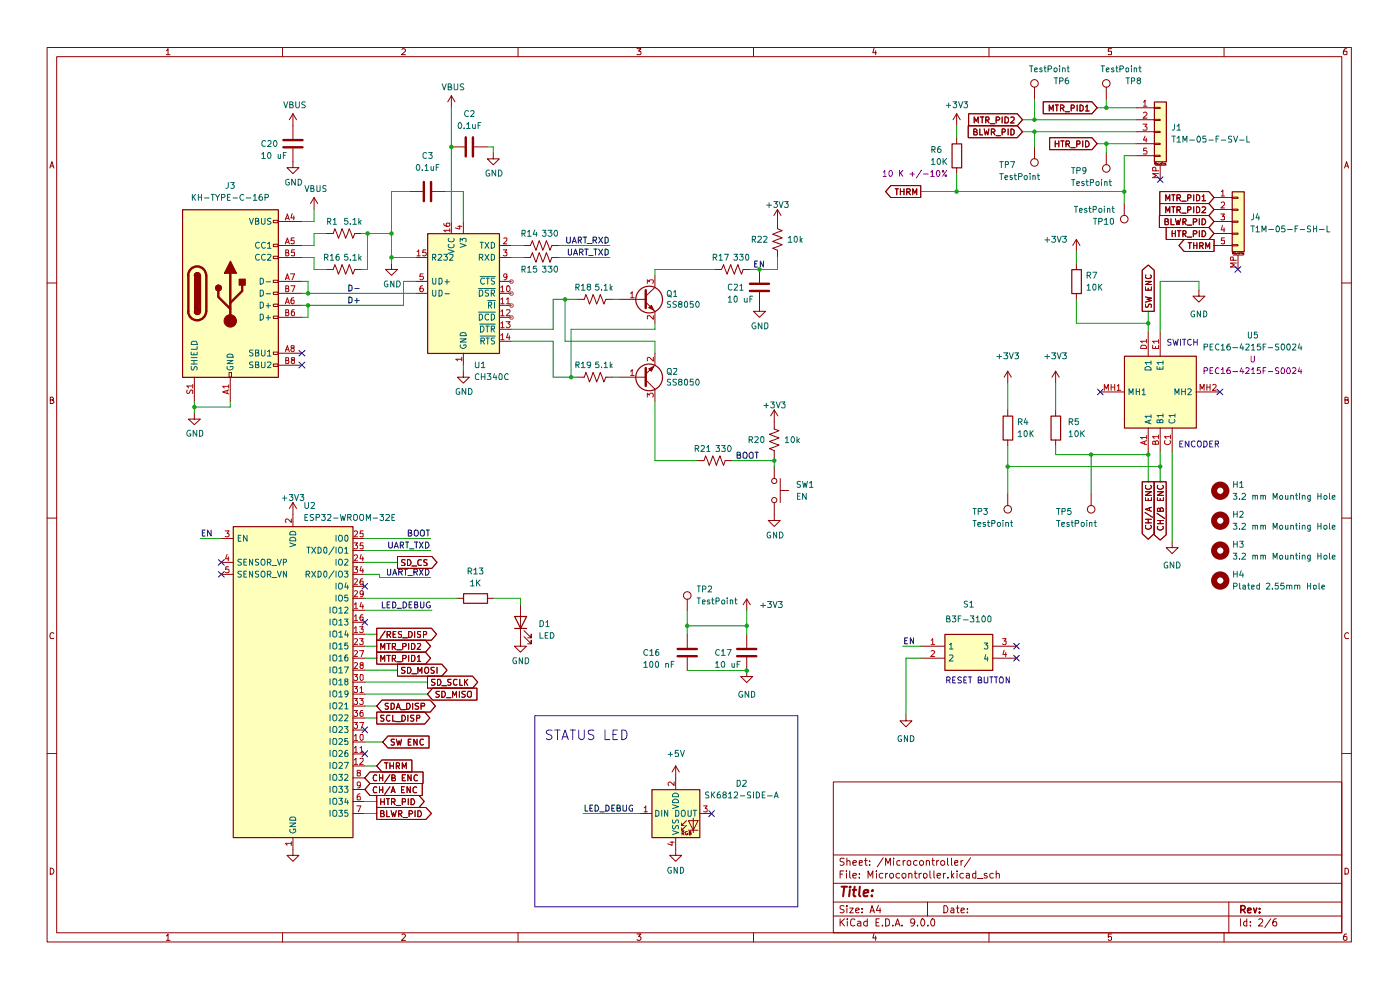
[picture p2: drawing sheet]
<svg xmlns="http://www.w3.org/2000/svg" width="297mm" height="210mm" viewBox="0 0 297 210" stroke-linecap="round" stroke-linejoin="round" font-family="sans-serif">
<g fill="none" stroke="#900000" stroke-width=".21">
<path d="M10 10.1h276.7v189.7h-276.7zM12 12h272.6v185.9h-272.6zM35.3 10.8l.3-.5v1.3M35.3 11.6h.8M59.9 10.1v1.9M85.3 10.5l.1-.2h.4l.2 .5-.8 .8h.8M109.9 10.1v1.9M135.1 10.3h.9l-.5 .5 .4 .1 .1 .5-.2 .2-.7-.1M159.9 10.1v1.9M185.4 10.2l-.2 1h.7M185.8 10.8v.8M209.8 10.1v1.9"/>
<path d="M235.8 10.3h-.7v.6h.7v.6h-.7M259.7 10.1v1.9M285.7 10.3l-.5 .1-.1 .3-.1 .7 .2 .2 .5-.1v-.6l-.5-.1-.2 .3M10.6 35.6l.4-1.3 .4 1.3M10.7 35.2h.6M285.2 35.6l.5-1.3 .4 1.3M285.4 35.2h.6M10 60h2M284.6 60h2.1M10.7 84.8h.5l.1-.3-.2-.3h-.4v1.4h.5l.2-.3v-.2l-.3-.3M285.3 84.8h.6l.1-.4-.7-.2v1.4h.5l.2-.1 .1-.4-.4-.3M10 109.9h2"/>
<path d="M284.6 109.9h2.1M11.4 134.4l-.2-.2-.5 .2-.1 .4 .2 .7 .6-.1M286.1 134.4a.58 .58 0 0 0-.8 .1 .58 .58 0 0 0 .1 .8l.1 .2 .6-.1M10 159.9h2M284.6 159.9h2.1M176.8 165.9h107.8v32h-107.8zM10.7 184.1a.71 .71 0 0 1 .7 .5 .71 .71 0 0 1-.2 .8h-.5zM35.3 198.5l.3-.4v1.4M35.3 199.5h.8M59.9 197.9v1.9M85.3 198.3l.1-.2h.4l.2 .4-.8 1h.8M109.9 197.9v1.9"/>
<path d="M135.1 198.1h.9l-.5 .5h.2l.3 .3v.3l-.3 .3h-.4l-.2-.2M159.9 197.9v1.9M176.8 194.3h107.8M176.8 191.3h107.8M176.8 187.4h107.8M176.8 181.4h107.8M178.2 194.9v1.5M178.2 185.4h.5M178.5 195.6l.7 .8M179 184.7h-.8v1.6M179.1 192.2a.64 .64 0 0 0-.9 .1v.4l.7 .3 .2 .4a.6 .6 0 0 1-.9 .1M179.1 182.1a.64 .64 0 0 0-.9 .1v.4l.7 .3 .2 .4a.6 .6 0 0 1-.9 .2"/>
<path d="M179.2 194.9l-1 .8M179.6 184.7v.2M179.6 185.3v1M179.7 192.1v.2M179.7 182.7v-.1a.36 .36 0 0 1 .6 .2v.8M179.7 182v1.6M179.7 192.6v1M179.7 194.9v.2M179.7 195.4v1M180.3 192.6h.7l-.7 1h.7M180.3 184.7v1.3l.2 .3M180.9 185.8l.8-.2-.1-.3h-.4l-.3 .1 .1 .8h.6"/>
<path d="M180.9 183l.8-.1-.1-.3-.4-.1-.3 .3 .1 .7h.6M181.4 195.1a.59 .59 0 0 0-.8-.1 .59 .59 0 0 0-.2 .7l.1 .6 .4 .1 .5-.1M181.5 193.1l.8-.1-.1-.3-.4-.1-.3 .3v.6l.3 .1 .4-.1M181.9 195.5h.6l.1 .9M182.3 186.1v.2M182.3 185.3v.1M182.3 183l.7-.1-.2-.4-.5 .1v.9h.6M182.6 195.7l-.5 .1-.2 .3 .2 .3 .5-.1M182.9 193.5v.1M182.9 192.7v.2M183.4 182.5h.6M183.6 182v1.5l.4 .1"/>
<path d="M184 195.5h-.6l-.2 .7a.52 .52 0 0 0 .8 .1M184 194.9v1.5M184.1 186.3v-1.6l.6 1.1 .5-1.1v1.6M184.5 183.4v.2M184.5 182.6v.2M184.6 193.6l.4-1.5 .5 1.5M184.7 193.2h.7M185.4 198l-.2 1h.7M185.8 198.5v1M185.8 195.7h.6M185.9 184.7v.2M185.9 185.3v1"/>
<path d="M186.4 192l-.5 1.1h1M186.5 194.9h-.7v1.5h.7M186.7 192.6v1M187.2 196.3v.1M187.3 185.3a.52 .52 0 0 0-.8 .2l.2 .7h.6M187.4 181.9l-1.3 2M187.9 194.9h.3a.89 .89 0 0 1 .3 1.4l-.6 .1zM187.9 183.6v-1.6l.5 1.1 .5-1.1v1.6M187.9 185.3v1M188.3 185.3l-.4 .2M188.7 185.5a.47 .47 0 0 1 .4-.3 .47 .47 0 0 1 .5 .3v.4l-.4 .4-.4-.2zM189.4 196.3v.1"/>
<path d="M189.6 182v.2M189.6 182.5v1.1M189.9 196.4l.5-1.5 .5 1.5M190 196h.8M190.8 185.3a.52 .52 0 0 0-.7 .2l.1 .7h.6M190.9 182.6l-.4-.1-.3 .3v.5l.3 .3 .4-.1M191.3 196.3v.1M191.3 185.5a.47 .47 0 0 1 .5-.3 .47 .47 0 0 1 .4 .3v.4l-.3 .4-.5-.2zM191.6 182.5v1.1M192 182.5l-.4 .3M192.4 182.8l.3-.3 .4 .1 .1 .8-.5 .2-.3-.3zM192.8 185.4l.2-.1 .5 .1v.9"/>
<path d="M192.8 185.3v1M194 185.3h.6M194.1 195.6l-.4 .2-.5-.1 .1-.7 .4-.1 .3 .2a.92 .92 0 0 1-.7 1.3M194.1 184.7v1.3l.5 .3M194.6 182.6a.52 .52 0 0 0-.8 .2v.5a.52 .52 0 0 0 .8 .2M194.6 196.3v.1M195 185.3v1M195.1 182.8a.47 .47 0 0 1 .4-.3 .47 .47 0 0 1 .4 .3v.5a.47 .47 0 0 1-.4 .3 .47 .47 0 0 1-.4-.3zM195.5 195l.2-.1a.82 .82 0 0 1 .5 .8 .82 .82 0 0 1-.5 .7 1.1 1.1 0 0 1-.2-1.4zM195.5 185.3l-.5 .2M196 185.3a.45 .45 0 0 1 .7 .2l-.1 .6-.4 .2-.3-.2zM196.5 182.7l.1-.1a.36 .36 0 0 1 .6 .2v.8"/>
<path d="M196.5 182.5v1.1M196.8 191.3v3M196.8 196.3v.1M197.3 184.7v1.3l.2 .3M197.7 182.5h.5M197.8 194.9a.89 .89 0 0 1 .3 1.4l-.1 .1a.88 .88 0 0 1-.2-1.5zM197.9 182v1.3l.3 .3M198.1 184.7v1.3l.2 .3M198.7 182.5v1.1M198.8 185.8l.8-.2-.1-.3h-.4l-.3 .1 .1 .8h.6M199.1 182.5l-.4 .3M199.6 182.8a.47 .47 0 0 1 .4-.3 .47 .47 0 0 1 .4 .3v.5a.47 .47 0 0 1-.4 .3 .47 .47 0 0 1-.4-.3z"/>
<path d="M200.2 185.3v1M200.2 192.1a.77 .77 0 0 1 .9 .8 .77 .77 0 0 1-.9 .7zM200.6 185.3l-.4 .2M201 182v1.3l.3 .3M201.1 186.1v.2M201.8 192.7h.5l.1 .9M201.8 182v1.5l.2 .1M201.8 184.7v1.6M201.9 185.7l.5 .6M202.4 193h-.6l-.1 .3 .1 .3 .6-.1M202.4 185.3l-.6 .5M202.5 183l.7-.1v-.3l-.5-.1-.2 .3v.5l.2 .3 .5-.1"/>
<path d="M202.9 192.6h.6M203 184.7v.2M203 185.3v1M203.1 192.1v1.4l.4 .1M203.9 193.1l.7-.1v-.3l-.6-.1-.1 .3v.6l.1 .1 .6-.1M203.9 182.5v1.1M204.3 182.5l-.4 .3M204.4 185.3a.52 .52 0 0 0-.8 .2l.2 .7h.6M205 185.3h.4l.3 .1v.9M205.2 193.5v.1M205.2 192.7v.2M205.7 185.6l-.7 .2v.4h.7"/>
<path d="M205.9 181.9l-1.3 2M207 185.3h-.4l-.3 .1v.7l.3 .2 .4-.1M207 184.7v1.6M207.3 186.4h1.2M209.4 185.3h-.4l-.2 .1 .1 .3 .6 .2-.1 .3h-.6M209.8 197.9v1.9M210.7 185.3a.52 .52 0 0 0-.7 .2l.1 .7h.6M211.3 185.4l.3-.1 .4 .1v.9M211.3 184.7v1.6M235.8 198.1h-.7v.7l.2-.2 .5 .2-.1 .6-.4 .1-.2-.2M259.7 197.9v1.9M260.7 191.3v6.6"/>
<path d="M263.1 194.9v1.5M264.5 195.5l-.4-.1-.3 .3v.5l.3 .2 .4-.1M264.5 194.9v1.5M265.3 196.3v.1M265.3 195.5v.2M267 195.1l.2-.2h.3l.4 .4-.9 1.1h.9M269.6 194.9l-1.3 1.9M270.8 194.9a.72 .72 0 0 0-.8 .7v.6a.46 .46 0 0 0 .4 .3 .46 .46 0 0 0 .4-.3v-.6a.52 .52 0 0 0-.8 .1M285.3 184.1l.7 .2 .1 .6-.3 .5h-.5zM285.7 198.1l-.5 .1-.1 .3-.1 .7 .2 .3 .5-.2v-.6l-.5-.1-.2 .3"/>
</g>
<path d="M263.2 193l.8-.1 .2-.3-.1-.3-.3-.2h-.6v1.5M263.7 193l.5 .6M264.7 193.1l.7-.1-.1-.3-.4-.1-.2 .3 .1 .6h.5M265.9 192.6l.4 1 .3-1M267.2 193.5v.1M267.2 192.7v.2" fill="none" stroke="#900000" stroke-width=".34"/>
<path d="M178.5 188.1h1.2M179.1 188.1l-.2 2M180.3 188.8l-.2 1.3M180.4 188.1l-.2 .1h.3l-.1-.1-.1 .2M180.9 188.8h.8M181.3 188.1l-.2 1.7v.2l.4 .1M182.4 188.1l-.2 1.7 .3 .3M183.3 189.4l.9-.1v-.5a.67 .67 0 0 0-.9 .2v1h.7M185 189.9v.2M185.1 188.8l.1 .1h-.2l.1-.1-.1 .2" fill="none" stroke="#900000" stroke-width=".42"/>
<g fill="#feffba">
<path d="M138.3 167.5h10.1v10.1h-10.1z"/>
<path d="M200.4 134.5h10.2v7.7h-10.2z"/>
<path d="M90.7 49.5h15.2v25.4h-15.2z"/>
<path d="M238.5 75.5h15.2v15.3h-15.2z"/>
<path d="M261.4 40.6h2.5v12.7h-2.5z"/>
<path d="M38.7 44.4h20.3v35.6h-20.3z"/>
<path d="M244.9 21.6h2.5v12.7h-2.5z"/>
<path d="M49.4 111.7h25.4v65.9h-25.4z"/>
</g>
<g fill="none" stroke="#0f0f0f" stroke-width=".21">
<path d="M160.1 56h.4M160.7 55.4h-.6v1.2h.6M162 55.4v1.2l-.7-1.2v1.2M191.9 135.9h.5M192.5 135.3h-.6v1.3h.6M193.8 135.3v1.3l-.7-1.3v1.3M124.1 170.8v1.2h.6M125.1 171.4h.5M125.7 170.8h-.6v1.2h.6M126.2 170.8a.71 .71 0 0 1 .8 .4 .71 .71 0 0 1-.3 .8h-.5zM127.3 172.2h.9M128.5 170.8h.3l.4 .3v.7l-.3 .2h-.4z"/>
<path d="M129.8 171.4h.4M130.4 170.8h-.6v1.2h.6M130.9 171.4h.6l.1-.4-.3-.2h-.4v1.2h.6l.2-.1v-.3l-.4-.2M132.2 170.8v1.1l.1 .1h.5l.1-.1v-1.1M134.2 170.9a.66 .66 0 0 0-.8 .3 .66 .66 0 0 0 .3 .8h.5v-.5h-.2"/>
</g>
<g fill="none" stroke="#900000" stroke-width=".21">
<path d="M95.8 20.3v2.6M95.8 31.2h2.8M95.8 20.3l-.8 1.3M95.8 20.3l.7 1.3M100.6 31.2h2.8M104.6 32.4v1.3h1.3l-1.3 1.3-1.2-1.3h1.2M189 39.4h6.3v2.5h-6.3l-1.1-1.3zM202.9 29.2v1.3M202.9 35.6v1.2M83.1 55.9v1.2h1.2l-1.2 1.3-1.3-1.3h1.3M86.9 40.6h2.8M88.1 54.6h2.6"/>
<path d="M88.1 59.7h2.6M91.7 40.6h2.8M95.8 47v2.5M98.3 47v2.5M105.9 52.1h2.6M105.9 54.6h2.6M105.9 59.7h2.6M111 52.1h1.5l.4-1 .8 2 .7-2 .7 2 .8-2 .8 2 .4-1h1.5M111 54.6h1.5l.4-1 .8 2 .7-2 .7 2 .8-2 .8 2 .4-1h1.5M151.6 57.1h1.5l.4-1 .8 2.1 .7-2.1 .8 2.1 .7-2.1 .8 2.1 .3-1.1h1.6M161.1 57.1v2.8M164.9 44.4v4.1l1 .4-2 .8 2 .8-2 .7 2 .7-2 .8 1 .4v1.5"/>
<path d="M164.9 44.4l-.7 1.3M164.9 44.4l.8 1.3M189.9 40h.7M190.2 40v1.3M191 40v1.3M191 40.6h.8M191.8 40v1.3M192.4 40.7h.5l.2-.2-.1-.4-.6-.1v1.3M192.7 40.7l.4 .6M193.6 41.3v-1.3l.5 1 .4-1v1.3M228.3 50.8l-.7 1.3M228.3 50.8l.8 1.3"/>
<path d="M228.3 50.8v2.5M228.3 55.9v1.2M242.3 57.3l1.3-1.1 1.3 1.1v8.7h-2.6zM243 59.7h1.3l-1.3 .7h1.3M243.1 58.3l-.1 .1a.65 .65 0 0 0 .5 .7 .65 .65 0 0 0 .8-.4l-.2-.4M246 45.7h10.5l1.1 1.3-1.1 1.3h-10.5zM247.1 47l.7-.1v-.4l-.7-.1v1.3h.5l.3-.5-.3-.2M247.4 48.3h9.1l1.1 1.2-1.1 1.3h-9.1zM248.4 46.4v1.3h.7M248.7 48.9v1.3M248.7 49.5h.6M249.3 46.4l.4 1.3 .2-1 .2 1 .3-1.3"/>
<path d="M249.3 48.9v1.3M249.8 48.9h.7M250.1 48.9v1.3M251 47.1l.5-.1v-.5l-.5-.1v1.3M251 49.6l.5-.1v-.5l-.5-.1v1.3M251.2 50.8h6.4v2.5h-6.4l-1.1-1.2zM251.2 47.1l.4 .6M251.2 49.6l.4 .6M251.9 47.8h.9M251.9 50.3h.9M252.1 51.5h.7M252.4 51.5v1.2"/>
<path d="M253.2 47.1h.5l.2-.3-.1-.3-.6-.1v1.3M253.2 49.6h.5l.2-.2-.1-.4-.6-.1v1.3M253.2 52.1h.7M253.2 51.5v1.2M253.9 51.5v1.2M254.4 46.4v1.3M254.4 48.9v1.3M254.5 52.2h.5l.3-.3-.1-.3-.7-.1v1.2M254.8 52.2l.5 .5M255 46.4a.65 .65 0 0 1 .8 .6 .65 .65 0 0 1-.8 .7zM255 48.9a.65 .65 0 0 1 .8 .7 .65 .65 0 0 1-.8 .6zM255.8 52.7v-1.2l.4 .9 .4-.9v1.2"/>
<path d="M257.6 52.1h3.8M257.6 41.9h3.8M257.6 44.4h3.8M257.6 47h3.8M257.6 49.5h3.8M261.4 41.8h1.2v.3h-1.2zM261.4 44.4h1.2v.2h-1.2zM261.4 46.9h1.2v.3h-1.2zM261.4 49.4h1.2v.3h-1.2zM261.4 51.9h1.2v.3h-1.2zM261.5 53.9v-.3l.1 .2 .1-.2v.3M261.6 54.1h2.1"/>
<path d="M261.8 53.7l.2-.1 .1 .3h-.3zM262.3 53.6v.3h.1v-.3M262.6 53.7h.2v.2M262.6 53.6v.3M262.6 54.1v3M262.8 53.6h.2M262.9 53.6l.1 .3M263.1 53.6h.1M263.1 53.6v.3M263.4 53.7v-.1l.1 .3M263.4 53.6v.3M263.9 53.6v.4l-.2 .1"/>
<path d="M263.9 53.7h-.3v.2h.3M88.1 62.2h2.6M98.3 78.7v1.3h1.3l-1.3 1.3-1.3-1.3h1.3M98.3 74.9v2.6M105.9 62.2h2.6M105.9 64.8h2.6M105.9 67.3h2.6M105.9 69.8h2.6M105.9 72.4h2.6M137 64.1l1.9 1.9M138.9 61l-1.9 1.8M161.1 62v4h1.3l-1.3 1.3-1.2-1.3h1.2"/>
<path d="M213.8 78.7v2.6M213.8 78.7l-.8 1.3M213.8 78.7l.7 1.3M223.9 78.7l-.7 1.3M223.9 78.7l.8 1.3M223.9 78.7v2.6M228.3 62.2v1.3M243 64.5v.6a.56 .56 0 0 0 .8-.6h.3l.2 .2-.1 .5M243 63l1.3 .2-1 .3 1 .3-1.3 .3M243 60.9v.7h1.3v-.7M243.6 61.1v.5M243.6 70.4v5.1"/>
<path d="M246.1 70.4v5.1M254.3 61.6v1.2h1.3l-1.3 1.3-1.2-1.3h1.2M164.3 87v4l1 .4-2.1 .7 2.1 .8-2.1 .7 2.1 .8-2.1 .8 1.1 .4v1.5M164.3 99v2.5M164.3 87l-.8 1.2M164.3 87l.7 1.2M213.8 87v1.2M213.8 93.3v1.3M223.9 87v1.2M223.9 93.3v1.3M233.4 83.1h5.1M243.6 90.8v5"/>
<path d="M246.1 90.8v5M248.7 90.8v5M253.7 83.1h5.1M164.3 106.6v3.8h1.2l-1.2 1.3-1.3-1.3h1.3M165.5 104.1h1.8M165.5 101.5v5.1M213.8 104.7v2.6M231.5 104.7v2.6M242.3 102.2h2.6v11l-1.3 1.2-1.3-1.2zM242.9 108.7l1.6 1M243 105.6v.6h1.3v-.6M243 104.3h1.3l-1.3 .8h1.3"/>
<path d="M243 110.9h1.3M243 110.2h1.3M243.1 111.4l-.1 .6a.66 .66 0 0 0 .8 .3 .66 .66 0 0 0 .4-.8l-.1-.1M243.1 103l-.1 .5a.66 .66 0 0 0 .8 .3 .66 .66 0 0 0 .4-.8h-.1M243.6 105.7v.5M243.6 110.2v.7M243.8 107.7v.6M244.3 107.6l-1.3 .4 1.3 .5M244.9 102.2h2.5v11.3l-1.3 1.1-1.2-1.1zM245.4 108.9l1.7 1.1M245.5 105.6v.6h1.3v-.6M245.5 104.3h1.3l-1.3 .8h1.3"/>
<path d="M245.5 111.1h1.3M245.5 110.4h1.3M245.6 111.7l-.1 .5a.66 .66 0 0 0 .8 .2 .66 .66 0 0 0 .4-.7h-.1M245.6 103l-.1 .5a.66 .66 0 0 0 .8 .3 .66 .66 0 0 0 .4-.8h-.1M246.1 108l.3-.3 .4 .2v.6h-1.3v-.6h.5l.1 .6M246.1 105.7v.5M246.1 110.4v.7M248.7 114.9v1.3h1.2l-1.2 1.2-1.3-1.2h1.3M110.4 128.2v8.9h1.3l-1.3 1.2-1.3-1.2h1.3M111.2 135l1.5 1.6v-.8v.8h-.8M111.2 133.8l1.5 1.5v-.8v.8h-.8M145.8 134.6v2.8"/>
<path d="M145.8 139.4v2.8M158.4 139.4v4.1h1.3l-1.3 1.3-1.3-1.3h1.3M158.4 127.1v2.4M158.4 134.6v2.8M158.4 127.1l-.8 1.2M158.4 127.1l.8 1.2M195.3 137.1h5.1M195.3 139.6h5.1M210.6 137.1h5M210.6 139.6h5M192.2 151.6v1.3h1.3l-1.3 1.3-1.3-1.3h1.3M135.7 172.6h2.6"/>
<path d="M143.3 177.6v3.8h1.3l-1.3 1.3-1.2-1.3h1.2M143.3 162.5v5M143.3 162.5l-.7 1.2M143.3 162.5l.8 1.2M144.6 175.1h.5M144.6 176.1h.5M144.7 176.8l.4-.2-.1-.2h-.3v.7M144.9 176.8l.2 .3M145.6 174.1l-1 1v-.5M145.6 175.1l-1 1v-.5M145.8 176.4h-.3a.42 .42 0 0 0-.1 .4 .42 .42 0 0 0 .3 .3l.2-.1v-.2h-.2M146 174.1h2.1l-1 2z"/>
<path d="M146 176.1h2.1M146.2 176.7h.4v-.3h-.4v.7l.4-.1-.1-.3M147.1 173.6v3M148.4 172.6h2.6"/>
<circle cx="164.3" cy="106.1" r=".55"/>
<circle cx="164.3" cy="102" r=".55"/>
<circle cx="213.8" cy="108" r=".8"/>
<circle cx="231.5" cy="108" r=".8"/>
</g>
<g fill="none" stroke="#900000" stroke-width=".25">
<path d="M202 30.5h2v5.1h-2zM90.7 49.6h15.3v25.4h-15.3zM227.4 57.2h2v5.1h-2zM261.4 40.7h2.5v12.7h-2.5zM238.5 75.6h15.3v15.2h-15.3zM212.8 88.3h2v5h-2zM223 88.3h2v5h-2zM109.2 130.8h2.5l-1.3 2.5zM109.2 133.3h2.5M200.4 134.6h10.2v7.6h-10.2zM138.3 167.5h10.2v10.2h-10.2z"/>
<circle cx="137.7" cy="63.5" r="2.84"/>
</g>
<g fill="none" stroke="#b80000" stroke-width=".21">
<path d="M88.5 53.3l.3-.3v1.3M88.5 54.3h.7M89.7 58.1h-.5l-.1 .6 .6-.1 .1 .2v.3l-.2 .3h-.4l-.1-.2M90.3 53h-.6v.6l.6-.1 .1 .3-.1 .4h-.6M94.1 47.4a.82 .82 0 0 0 1.3 .5l-.1-.6h-.6v.5l.2 .2M95.4 48.9h-1.3l.5 .3M95.4 48.5v.7M97.1 48h.9M97.5 47.8v.8l-.9-.3M106.8 53h.7l-.4 .5 .4 .1v.6h-.7M106.8 50.5h.7v.5l-.7 .7h.7M107.5 58.6l-.1 .2h-.5v-.6h.6v.8l-.1 .3-.5 .1"/>
<path d="M259 45.4h.8l-.5 .5 .5 .1v.6h-.8M259.1 40.6l.3-.3v1.3M259.1 43l.1-.2h.4l.2 .2v.4l-.8 .7h.8M259.1 41.6h.7M259.3 47.8l-.2 1h.7M259.7 48.3v.9M259.8 50.5h-.6l-.1 .6 .6-.1 .1 .6h-.7M261.6 55.2v-.6l-.5-.1-.1 .7h1.3M262.3 55.8h-1.3l.9 .4-.9 .4h1.3M89.7 60.6l-.5 .1-.1 .9 .2 .3h.3l.2-.3v-.3l-.1-.2h-.5l-.1 .2M98 76.2h-1.3l.3 .3M98 75.8v.7"/>
<path d="M106.3 61l.3-.4v1.3M106.3 63.5l.3-.3v1.2M106.3 66l.3-.3v1.3M106.3 68.6l.3-.4v1.3M106.3 71.1l.3-.3v1.3M106.3 61.9h.6M106.3 64.4h.6M106.3 67h.6M106.3 69.5h.6M106.3 72.1h.6M107.4 68.2h.8l-.4 .5 .4 .2v.4l-.3 .2h-.4l-.1-.2M107.4 63.5l.4-.3v1.2"/>
<path d="M107.4 65.8l.6-.1 .2 .3-.8 1h.8M107.4 64.4h.8M107.5 60.7a.56 .56 0 0 1 .7 .2 .56 .56 0 0 1-.1 .7l-.2 .3a.77 .77 0 0 1-.4-1.2zM107.8 70.7l-.4 .9h.8M108 71.2v.9M242.2 73.2l.9 .1 .1 .6h-1.2zM243.2 72.4h-1.2l.3 .3M243.2 72v.7M244.5 73.2v.7h1.3v-.7M245.1 73.5v.4M245.8 72.4h-1.3l.4 .4M245.8 72.1v.7"/>
<path d="M234.3 82.8v-1.3l.4 1 .4-1v1.3M235.7 81.5v1.3M235.7 82.1h.8M236.5 81.5v1.3M237 81.9l.3-.4v1.3M237 82.8h.7M242.8 93.6v.6M243.2 93.5l-1.2 .4 1.2 .4M243.2 92.8h-1.2l.3 .3M243.2 92.4v.7M245.1 93.8l.3-.3 .4 .2v.5h-1.3l.1-.6h.3l.2 .2v.4M245.8 92.6h-1.3l.4 .4"/>
<path d="M245.8 92.3v.7M247.1 93.5v.6a.66 .66 0 0 0 .8 .2 .66 .66 0 0 0 .3-.7v-.1M248.3 92.6h-1.2l.3 .4M248.3 92.3v.7M254.6 82.8v-1.3l.4 1 .4-1v1.3M256 82.1h.7M256 81.5v1.3M256.7 81.5v1.3M257.3 81.7l.4-.2 .3 .2v.3l-.8 .8h.8M197.5 135.8l.4-.3v1.2M197.5 138.1l.5-.1 .3 .3-.9 1h.9M197.5 136.7h.8"/>
<path d="M212.7 135.5h.7l-.4 .5 .4 .1v.5l-.1 .1h-.4l-.2-.1M213 137.9l-.2 1h.7M213.4 138.4v.9M136.7 171.4l.3-.5v1.3M136.7 172.2h.6M142.2 178.6h.8M142.6 178.5v.8l-1-.3M143 165.9v.7l-.9-.7-.4 .2v.4l.2 .1M149.3 170.9h.7l-.4 .5 .4 .2v.5h-.7"/>
</g>
<g fill="none" stroke="#006665" stroke-width=".21">
<path d="M91.8 54.6h.5l.2-.2v-.4l-.7-.1v1.3M91.8 59v1l.2 .3 .5-.2v-1.1M92 54.6l.5 .6M93 54l.5-.1 .2 .4-.8 .9h.8M93.1 59a.65 .65 0 0 1 .7 .5 .65 .65 0 0 1-.4 .8h-.3zM94.1 53.9h.8l-.4 .5h.3v.7l-.5 .1-.2-.2M94.4 59.8h.9M94.8 59.3v1M95.1 52.9l1.3 .4-1.3 .5M95.2 51.8l-.1 .3a.65 .65 0 0 0 .6 .5 .65 .65 0 0 0 .7-.5l-.1-.3M95.2 50.5l-.1 .3a.65 .65 0 0 0 .6 .5 .65 .65 0 0 0 .7-.5l-.1-.3M95.4 54h.7v.4l-.8 .8h.8"/>
<path d="M97.6 51.6l1.3 .5-1.3 .4M97.6 51.3v-.8l.5 .5v-.4h.7v.7M101.7 54.6l.7-.1v-.5l-.7-.1v1.3M101.9 51.4h.6M101.9 58.7h3.2M102 54.6l.4 .6M102.2 51.4v1.3M102.8 59.1l-.6-.1a.66 .66 0 0 0-.2 .8 .66 .66 0 0 0 .7 .4l.1-.1M102.9 51.4l.8 1.3M102.9 53.9l.8 1.3M103.1 59h.7M103.5 59v1.3"/>
<path d="M103.7 51.4l-.8 1.3M103.7 53.9l-.8 1.3M104.2 51.4l.7 .2v.7l-.4 .4h-.3zM104.2 53.9l.7 .3v.7l-.4 .3h-.3zM104.9 59l-.7 .1v.3l.7 .4-.1 .4h-.6M91.8 61.6v1l.2 .2 .5-.1v-1.1M93.1 61.6a.65 .65 0 0 1 .7 .5 .65 .65 0 0 1-.4 .7h-.3zM94.4 62.3h.9M97.6 71.9h1.3l-1.3 .7h1.3M97.7 73.2l-.1 .1a.64 .64 0 0 0 .7 .6 .64 .64 0 0 0 .6-.6l-.1-.1h-.4v.1M97.8 70.6h.9l.2 .6h-1.3zM101.5 61.2h3.6"/>
<path d="M101.5 66.2h3.6M101.7 61.6h.5l.2 .1v1l-.4 .1h-.3zM101.7 66.6h.4l.3 .3v.7l-.5 .3h-.2zM101.8 68.7h3.3M101.9 71.3h3.2M101.9 69.2h.5a.72 .72 0 0 1 .3 .8 .72 .72 0 0 1-.8 .4zM102 72.3h.6l.2-.4-.2-.2h-.6v1.3M102.4 72.3l.4 .7M103 69.2h.8M103.1 71.7h.7M103.4 69.2v1.2M103.5 71.7v1.3"/>
<path d="M103.5 63.8h1.6M103.6 61.6h-.6v.4l.6 .3-.1 .4h-.5M103.6 64.8l.6-.1v-.6h-.6v1.3M103.6 66.7l-.5-.1a.66 .66 0 0 0-.2 .8 .66 .66 0 0 0 .7 .4v-.1M103.9 64.8l.4 .6M104.2 62.2l.7-.1-.1-.5h-.6v1.2M104.2 66.6h.4l.3 .3v.7l-.4 .3h-.3zM104.2 69.8h.6l.1-.5-.7-.1v1.2M104.5 62.2l.4 .6M104.5 69.8l.4 .6M104.9 71.7l-.7 .1v.3l.6 .3 .1 .4-.3 .2-.4-.1M104.9 64.1v1.3"/>
<path d="M242.9 78a.72 .72 0 0 1 .8-.2 .72 .72 0 0 1 .5 .7h-1.3zM244.2 76.9h-1.3l.3 .4M244.2 76.5v.8M245.4 77.7v.6h1.3v-.6M246 77.9v.4M246.7 76.9h-1.3l.4 .4M246.7 76.5v.8M239.5 83.7v-1.2l.4 .9 .5-.9v1.2M241 82.5v1.2M241 83.1h.7M241.7 82.5v1.2M242.3 82.8l.4-.3v1.2"/>
<path d="M242.3 83.7h.7M243.8 89.2v.5M244.2 89.1l-1.3 .4 1.3 .4M244.2 88.3h-1.3l.3 .3M244.2 88v.6M246 89.2v-.1l.3-.1 .4 .2v.5h-1.3l.1-.6h.4l.1 .1v.5M246.7 88.1h-1.3l.4 .4M246.7 87.8v.7M248.1 89l-.1 .1a.65 .65 0 0 0 .5 .7 .65 .65 0 0 0 .8-.5l-.2-.3M249.3 88.1h-1.3l.3 .4M249.3 83.7v-1.2l.4 .9 .4-.9v1.2M249.3 87.8v.7"/>
<path d="M250.7 83.1h.8M250.7 82.5v1.2M251.5 82.5v1.2M252 82.5h.5l.2 .2-.7 1h.7M201.4 136.7l.4-.3v1.3M201.4 139l.6-.1 .2 .4-.9 .9h.9M201.4 137.7h.8M208.8 136.4h.7l-.4 .4 .4 .2v.5l-.1 .2h-.4l-.2-.2M209.1 138.9l-.2 .9h.7M209.5 139.4v.8M139.1 171.9l.6 .1 .1 .2v.7l-.3 .2h-.4zM140.4 171.9v1.2"/>
<path d="M141.6 171.9v1.2l-.6-1.2v1.2M142.7 170.7l1.2 .4-1.2 .4M142.7 176.2l1.2 .4-1.2 .4M142.7 169.8a.66 .66 0 0 1 .8-.3 .66 .66 0 0 1 .4 .8h-1.2zM142.7 168.5a.66 .66 0 0 1 .8-.2 .66 .66 0 0 1 .4 .7h-1.2zM142.7 175.1v.7a.57 .57 0 0 0 .7-.6h.4v.7M142.7 173.9v.7h.5l.4-.7 .3 .3-.1 .4M143.3 171.9a.52 .52 0 0 1 .7 .3v.7l-.2 .2h-.5zM144.6 172l.5-.1a.95 .95 0 0 1 .1 1.2h-.5l-.2-.4zM146 171.9v1.2h.6v-1.2M147.1 171.9h.7M147.4 171.9v1.2"/>
</g>
<path d="M89.9 38.6v4.1M91.4 38.6v4.1M98.8 29.1v4.1M100.3 29.1v4.1M137 61.6v3.8M159.1 60.2h4.1M159.1 61.7h4.1M143.8 137.7h4M143.8 139.2h4M156.4 137.7h4M156.4 139.2h4" fill="none" stroke="#900000" stroke-width=".51"/>
<g fill="none" stroke="#900000" stroke-width="1.3">
<circle cx="258.9" cy="110.4" r="1.31"/>
<circle cx="258.9" cy="104.1" r="1.31"/>
<circle cx="258.9" cy="116.8" r="1.31"/>
<circle cx="258.9" cy="123.1" r="1.31"/>
</g>
<path d="M137.7 65.3l.5-.5 .5 1z" fill="#900000"/>
<g fill="none" stroke="#900000" stroke-width=".21">
<path d="M138.9 58.4v2.6M122.4 63.5h1.6l.3-1 .8 2 .7-2 .8 2 .7-2 .8 2 .4-1h1.5M131.3 63.5h5.7M137.7 65.3l.5-.5 .5 1zM138.9 66v2.6M138.9 77.5l-1.9 1.8M122.4 80h1.6l.3-1 .8 2 .7-2 .8 2 .7-2 .8 2 .4-1h1.5M137 80.6l1.9 1.9M147.8 97.7h1.6l.3-1 .8 2 .7-2 .8 2 .7-2 .8 2 .3-1h1.6M145.8 127.1v2.4"/>
<circle cx="145.8" cy="126.3" r=".8"/>
</g>
<path d="M133.8 62.2l.3-.3v1.3M133.8 63.2h.7M137.3 60.1v-.7l.5 .4 .1-.4h.5l.2 .1v.4l-.2 .2M138.6 67v.7l-.8-.7-.5 .1 .1 .5" fill="none" stroke="#b80000" stroke-width=".21"/>
<g fill="none" stroke="#0f0f0f" stroke-width=".21">
<path d="M120.2 50.3v1l.3 .3h.2l.3-.3v-1M120.6 52.8v1.1l.2 .2 .4-.2v-1.1M121.4 51.6l.4-1.3 .5 1.3M121.5 51.2h.6M121.7 54.1l.4-1.3 .4 1.3M121.8 53.8h.6M122.7 51l.6-.1v-.5l-.6-.1v1.3M122.9 53.5h.5l.3-.2-.1-.4-.7-.1v1.3M122.9 51l.5 .6M123.3 53.5l.4 .6M123.7 50.3h.8M124 52.8h.8"/>
<path d="M124.1 50.3v1.3M124.4 52.8v1.3M124.5 51.6h1.1M124.9 54.2h.9M125.8 51l.7-.1v-.5l-.7-.1v1.3M126 52.8h.7M126.2 51l.4 .6M126.3 52.8v1.3M127 50.3l.8 1.3M127 52.8l.8 1.3M127.8 50.3l-.8 1.3M127.8 52.8l-.8 1.3"/>
<path d="M128.4 50.3h.2l.4 .3v.6l-.4 .4h-.2zM128.4 52.8l.6 .3v.7l-.4 .3h-.2zM156.4 96.5h.6v-.5l-.6-.1v1.3h.7v-.4l-.3-.3M157.9 95.9h.3a.84 .84 0 0 1 .1 1.3h-.5l-.2-.2v-.8zM159 96.2l.3-.3h.2l.3 .3v.8l-.2 .2h-.4a.82 .82 0 0 1-.2-1zM160.2 95.9h.7M160.5 95.9v1.3"/>
</g>
<path d="M137 78.1v3.8" fill="none" stroke="#900000" stroke-width=".51"/>
<circle cx="137.7" cy="80.1" r="2.84" fill="none" stroke="#900000" stroke-width=".25"/>
<path d="M137.7 78.3l1-.5-.5 1z" fill="#900000"/>
<g fill="none" stroke="#900000" stroke-width=".21">
<path d="M58 46.7h1v.5h-1zM58 51.8h1v.5h-1zM58 54.4h1v.5h-1zM58 59.4h1v.5h-1zM48.6 79h.5v1h-.5zM58 62h1v.5h-1zM58 64.5h1v.5h-1zM58 67.1h1v.5h-1zM58 74.7h1v.5h-1zM58 77.2h1v.5h-1zM137.7 78.2l1-.5-.5 1zM138.9 74.9v2.6"/>
<path d="M131.3 80h5.7M138.9 82.5v2.6"/>
</g>
<path d="M133.8 78.7l.3-.3v1.3M133.8 79.7h.7M138.6 75.8v.8l-.9-.8-.4 .1 .1 .6M137.3 84.2v-.8l.5 .4 .2-.4h.3l.3 .3-.2 .5" fill="none" stroke="#b80000" stroke-width=".21"/>
<path d="M38.7 44.5h20.4v35.6h-20.4z" fill="none" stroke="#900000" stroke-width=".25"/>
<path d="M40 58.4v7.6" fill="none" stroke="#900000" stroke-width=".51"/>
<path d="M41.2 58.4h1.3v7.6h-1.3z" fill="#900000"/>
<path d="M41.2 58.5a.64 .64 0 0 1 .7-.7 .64 .64 0 0 1 .6 .7M41.3 58.5h1.2v7.6h-1.2z" fill="none" stroke="#900000" stroke-width=".25"/>
<path d="M41.4 58a.63 .63 0 0 1 .7-.1 .63 .63 0 0 1 .4 .6h-1.3z" fill="#900000"/>
<path d="M41.2 58.5a.64 .64 0 0 1 .7-.7 .64 .64 0 0 1 .6 .7M41.2 66.1a.64 .64 0 0 0 .7 .6 .64 .64 0 0 0 .6-.6" fill="none" stroke="#900000" stroke-width=".25"/>
<path d="M39.9 58.4a1.91 1.91 0 0 1 1.9-1.9 1.91 1.91 0 0 1 1.9 1.9M39.9 66a1.91 1.91 0 0 0 1.9 1.9 1.91 1.91 0 0 0 1.9-1.9" fill="none" stroke="#900000" stroke-width=".51"/>
<path d="M41.2 66.1h1.3a.64 .64 0 0 1-.6 .6 .64 .64 0 0 1-.7-.6z" fill="#900000"/>
<path d="M41.2 66.1a.64 .64 0 0 0 .7 .6 .64 .64 0 0 0 .6-.6" fill="none" stroke="#900000" stroke-width=".25"/>
<path d="M43.8 58.4v7.6" fill="none" stroke="#900000" stroke-width=".51"/>
<circle cx="46.3" cy="61" r=".64" fill="#900000"/>
<circle cx="46.4" cy="61.1" r=".64" fill="none" stroke="#900000" stroke-width=".25"/>
<path d="M48.9 55.4l1.3 2.6h-2.6z" fill="#900000"/>
<path d="M48.9 55.4l1.3 2.6h-2.6z" fill="none" stroke="#900000" stroke-width=".25"/>
<path d="M48.9 57.9v10.2M46.3 61.7v1.3l2.6 2.5M51.4 60.5v1.2l-2.5 2.6" fill="none" stroke="#900000" stroke-width=".51"/>
<circle cx="48.9" cy="68.1" r="1.31" fill="#900000"/>
<circle cx="48.9" cy="68.1" r="1.31" fill="none" stroke="#900000" stroke-width=".21"/>
<path d="M50.7 59.2h1.3v1.3h-1.3z" fill="#900000"/>
<path d="M244.9 21.6h2.5v12.7h-2.5zM50.8 59.2h1.2v1.3h-1.2zM49.5 111.7h25.4v66h-25.4zM98.3 125.9h5.1v2.1h-5.1z" fill="none" stroke="#900000" stroke-width=".25"/>
<g fill="none" stroke="#900000" stroke-width=".21">
<path d="M219.5 18.5v2.5M234.7 18.5v2.5M62.1 31.5v4.1h1.3l-1.3 1.2-1.2-1.2h1.2M62.1 24.1l-.7 1.3M62.1 24.1l.8 1.3M62.1 24.1v5.4M189 39.4h6.3v2.5h-6.3l-1.1-1.3zM202.9 24.1l-.7 1.3M202.9 24.1l.8 1.3M202.9 24.1v2.6M205.4 26.7h10.4l1.1 1.2-1.1 1.3h-10.4zM205.5 24.1h10.3l1.1 1.3-1.1 1.3h-10.3z"/>
<path d="M206.6 27.9h.5l.2-.3-.3-.3h-.4v1.3h.6l.1-.4-.3-.3M206.7 26.1v-1.3l.4 .9 .4-.9v1.3M207.9 27.3v1.3h.5M207.9 24.8h.8M208.4 24.8v1.3M208.8 27.3l.2 1.3 .3-.8 .2 .8 .3-1.3M209.1 25.5l.7-.1v-.4l-.2-.2h-.5v1.3M209.4 25.5l.4 .6M210.1 26.2h1M210.3 28l.7-.1 .1-.3-.3-.3h-.5v1.3M210.7 28l.4 .6M211.3 25.5l.7-.1 .1-.3-.3-.3h-.5v1.3"/>
<path d="M211.3 28.8h1M212.6 28l.6-.1v-.5l-.6-.1v1.3M212.6 24.8v1.3M213.2 24.8l.7 .2 .1 .6-.3 .5h-.5zM213.9 27.3v1.3M214.5 25l.1-.2 .5 .1v.5l-.7 .7h.7M214.5 27.3l.6 .2v.2v.7l-.2 .2h-.4zM219.5 31.2v2.5M221.3 21.6h10.3l1.1 1.3-1.1 1.2h-10.3zM222.6 23.5v-1.2l.4 .9 .4-.9v1.2M222.7 29.2h8.9l1.1 1.3-1.1 1.2h-8.9zM223.9 22.3h.6"/>
<path d="M223.9 29.9v1.3M223.9 30.5h.7M224.2 22.3v1.2M224.6 29.9v1.3M225 22.9h.6l.1-.4-.2-.2h-.5v1.2M225 29.9h.7M225.3 22.9l.4 .6M225.4 29.9v1.3M226 23.7h.9M226.1 30.6l.7-.1v-.5l-.7-.1v1.3M226.5 30.6l.4 .6M227.2 31.3h.9"/>
<path d="M227.2 22.9h.6v-.5l-.6-.1v1.2M228.4 30.6l.7-.1v-.4l-.2-.2h-.5v1.3M228.5 22.3v1.2M229.1 22.3l.6 .1 .1 .2v.7l-.3 .2h-.4zM229.7 29.9v1.3M230.3 22.7l.3-.4v1.2M230.3 29.9a.65 .65 0 0 1 .8 .6 .65 .65 0 0 1-.8 .7zM230.3 23.5h.8M234.7 32.4v2.6M241 30.5h3.9M241 22.9h3.9M241 25.4h3.9"/>
<path d="M241 27.9h3.9M241 33h3.9M244.9 22.8h1.2v.2h-1.2zM244.9 25.3h1.2v.3h-1.2zM244.9 27.9h1.2v.2h-1.2zM244.9 30.4h1.2v.2h-1.2zM244.9 32.9h1.2v.3h-1.2zM245 34.9v-.4l.1 .3 .1-.3v.4M245.1 35.1h2M245.4 34.7h.2v.2h-.2zM245.7 34.7v.2l.2-.1M245.9 34.7v.2"/>
<path d="M246.1 34.9v-.2h.2v.2M246.1 35.1v3M246.3 34.7h.2M246.4 34.5l.1 .4M246.7 34.5v.1M246.7 34.7v.2M246.8 34.9v-.2h.2v.2M247.4 34.9h-.2v-.2h.2v.3h-.2M59 47h5.1M59 52.1h5.1M59 54.6h5.1M59 59.7h5.1"/>
<path d="M66.6 41.9l-.7 1.3M66.6 41.9l.8 1.3M66.6 41.9v2.5M69.2 49.5h1.5l.3-1 .8 2 .8-2 .7 2 .8-2 .7 2 .5-1h1.4M69.2 57.1h1.5l.3-1 .8 2.1 .8-2.1 .7 2.1 .8-2.1 .7 2.1 .5-1.1h1.4M189.9 40h.7M190.2 40v1.3M191 40v1.3M191 40.6h.8M191.8 40v1.3M192.4 40.7h.5l.2-.2-.1-.4-.6-.1v1.3M192.7 40.7l.4 .6"/>
<path d="M193.6 41.3v-1.3l.5 1 .4-1v1.3M238.5 43.2v2.5M242.3 57.3l1.3-1.1 1.3 1.1v8.7h-2.6zM243 59.7h1.3l-1.3 .7h1.3M243.1 58.3l-.1 .1a.65 .65 0 0 0 .5 .7 .65 .65 0 0 0 .8-.4l-.2-.4M246 45.7h10.5l1.1 1.3-1.1 1.3h-10.5zM246 40.6h10.5l1.1 1.3-1.1 1.3h-10.5zM246 43.2h10.5l1.1 1.2-1.1 1.3h-10.5zM247.1 47l.7-.1v-.4l-.7-.1v1.3h.5l.3-.5-.3-.2M247.3 42.6v-1.3l.4 .9 .5-.9v1.3M247.3 45.1v-1.2l.4 .9 .5-.9v1.2M247.4 48.3h9.1l1.1 1.2-1.1 1.3h-9.1z"/>
<path d="M248.4 46.4v1.3h.7M248.6 41.3h.7M248.6 43.9h.7M248.7 49.5h.6M248.7 48.9v1.3M248.9 41.3v1.3M248.9 43.9v1.2M249.3 46.4l.4 1.3 .2-1 .2 1 .3-1.3M249.3 48.9v1.3M249.7 42l.7-.1v-.5l-.7-.1v1.3M249.7 44.5l.7-.1v-.5h-.7v1.2M249.8 48.9h.7"/>
<path d="M250 42l.4 .6M250 44.5l.4 .6M250.1 48.9v1.3M250.7 42.7h.9M250.7 45.2h.9M251 47.1l.5-.1v-.5l-.5-.1v1.3M251 49.6l.5-.1v-.5l-.5-.1v1.3M251.2 50.8h6.4v2.5h-6.4l-1.1-1.2zM251.2 47.1l.4 .6M251.2 49.6l.4 .6M251.9 47.8h.9M251.9 50.3h.9"/>
<path d="M252 42l.6-.1v-.5l-.6-.1v1.3M252 44.5l.6-.1v-.5h-.6v1.2M252.1 51.5h.7M252.4 51.5v1.2M253.2 47.1h.5l.2-.3-.1-.3-.6-.1v1.3M253.2 49.6h.5l.2-.2-.1-.4-.6-.1v1.3M253.2 52.1h.7M253.2 41.3v1.3M253.2 43.9v1.2M253.2 51.5v1.2M253.8 41.3a.52 .52 0 0 1 .7 .4v.5a.52 .52 0 0 1-.7 .4zM253.8 43.9a.52 .52 0 0 1 .7 .3v.6a.52 .52 0 0 1-.7 .3z"/>
<path d="M253.9 51.5v1.2M254.4 46.4v1.3M254.4 48.9v1.3M254.5 52.2h.5l.3-.3-.1-.3-.7-.1v1.2M254.8 52.2l.5 .5M255 41.7h.2l.2-.4v1.3M255 43.9h.5l.3 .3-.9 .9h.9M255 46.4a.65 .65 0 0 1 .8 .6 .65 .65 0 0 1-.8 .7zM255 48.9a.65 .65 0 0 1 .8 .7 .65 .65 0 0 1-.8 .6zM255 42.6h.8M255.8 52.7v-1.2l.4 .9 .4-.9v1.2M59 62.2h5.1"/>
<path d="M59 64.8h5.1M59 67.3h5.1M59 74.9h5.1M59 77.5h5.1M243 64.5v.6a.56 .56 0 0 0 .8-.6h.3l.2 .2-.1 .5M243 63l1.3 .2-1 .3 1 .3-1.3 .3M243 60.9v.7h1.3v-.7M243.6 61.1v.5M41.2 87.6v1.3h1.3l-1.3 1.2-1.2-1.2h1.2M41.2 80v5.1M48.9 80v5.1M46.9 114.2h2.5"/>
<path d="M46.9 119.3h2.5M62.1 106.6v5.1M62.1 106.6l-.7 1.3M62.1 106.6l.8 1.3M74.8 114.2h2.6M74.8 119.3h2.6M74.8 116.8h2.6M84.3 118h7.3l1.1 1.3-1.1 1.3h-7.3zM85.9 118.8a.48 .48 0 0 0-.7 .2l.1 .2 .6 .4-.2 .4-.5-.1M86.4 118.7a.65 .65 0 0 1 .8 .6 .65 .65 0 0 1-.8 .7zM89.4 118.8l-.3-.1-.5 .3 .1 .8 .4 .2 .3-.1M90.6 118.8h-.7v.4l.7 .3v.4h-.7"/>
<path d="M242.3 102.2h2.6v11l-1.3 1.2-1.3-1.2zM242.9 108.7l1.6 1M243 105.6v.6h1.3v-.6M243 104.3h1.3l-1.3 .8h1.3M243 110.9h1.3M243 110.2h1.3M243.1 111.4l-.1 .6a.66 .66 0 0 0 .8 .3 .66 .66 0 0 0 .4-.8l-.1-.1M243.1 103l-.1 .5a.66 .66 0 0 0 .8 .3 .66 .66 0 0 0 .4-.8h-.1M243.6 105.7v.5M243.6 110.2v.7M243.8 107.7v.6M244.3 107.6l-1.3 .4 1.3 .5"/>
<path d="M244.9 102.2h2.5v11.3l-1.3 1.1-1.2-1.1zM245.4 108.9l1.7 1.1M245.5 105.6v.6h1.3v-.6M245.5 104.3h1.3l-1.3 .8h1.3M245.5 111.1h1.3M245.5 110.4h1.3M245.6 111.7l-.1 .5a.66 .66 0 0 0 .8 .2 .66 .66 0 0 0 .4-.7h-.1M245.6 103l-.1 .5a.66 .66 0 0 0 .8 .3 .66 .66 0 0 0 .4-.8h-.1M246.1 108l.3-.3 .4 .2v.6h-1.3v-.6h.5l.1 .6M246.1 105.7v.5M246.1 110.4v.7M46.9 121.8h2.5"/>
<path d="M74.8 126.9h2.6M74.8 134.5h2.6M74.8 121.8h2.6M74.8 124.4h2.6M74.8 129.5h2.6M74.8 132h2.6M74.8 137.1h2.6M74.8 139.6h2.6M79.9 138.3h10.4l1.1 1.3-1.1 1.3h-10.4zM79.9 135.8h10.4l1.1 1.3-1.1 1.2h-10.4zM79.9 133.3h11.6l1.1 1.2-1.1 1.3h-11.6zM80.8 137.8v-1.3l.4 .9 .4-.9v1.3"/>
<path d="M81.7 133.9l-1.1 1.6M82 139h.8M82 136.5h.8M82.1 134.6h.5l.3-.2-.1-.4-.7-.1v1.3M82.5 136.5v1.3M82.5 139v1.3M82.5 134.6l.4 .6M83.2 139.7h.5l.2-.2v-.4l-.7-.1v1.3M83.2 137.2h.5l.2-.2v-.4l-.7-.1v1.3M83.4 134.5h.4M83.5 139.7l.4 .6M83.5 137.2l.4 .6"/>
<path d="M84 133.9h-.6v1.3h.6M84.2 137.8h1M85.2 134l-.4-.1-.3 .3 .1 .3 .6 .2v.3l-.2 .2-.5-.1M85.4 139.7h.5l.3-.3-.1-.3-.7-.1v1.3M85.4 137.2h.5l.3-.3-.1-.3-.7-.1v1.3M85.4 135.3h1M86.7 133.9a.65 .65 0 0 1 .8 .7 .65 .65 0 0 1-.8 .6zM86.7 136.5v1.3M86.7 139v1.3M87.3 139h.5l.2 .2v.9l-.4 .2h-.3zM87.3 136.5a.65 .65 0 0 1 .8 .6 .65 .65 0 0 1-.8 .7zM87.4 120.1h1"/>
<path d="M88 133.9v1.3M88.6 139.4l.3-.4v1.3M88.6 136.6l.4-.1 .2 .3-.7 1h.7M89.2 134h-.6v.5l.6 .1v.3l-.2 .3-.4-.1M89.8 134.6l.6-.1v-.5l-.6-.1v1.3M97 126.9h1.3M103.4 126.9h1.2M74.8 142.2h2.6M74.8 144.7h2.6M74.8 147.2h2.6M74.8 149.8h2.6M74.8 152.3h2.6"/>
<path d="M74.8 154.9h2.6M74.8 157.4h2.6M74.8 159.9h2.6M79.9 151h10.2l1.1 1.3-1.1 1.3h-10.2zM80.8 140.3v-1.3l.4 .9 .4-.9v1.3M81 148.5h10.3l1.1 1.3-1.1 1.2h-10.3l-1.1-1.2zM81.4 151.7l-.6 .1v.3l.6 .5v.3h-.6M82.3 156.1h8.7v2.6h-8.7l-1.1-1.3zM82.4 149.2h-.6l-.1 .2 .1 .3 .6 .2v.4l-.2 .2-.5-.1M82.7 151.8l-.1-.1a.65 .65 0 0 0-.6 .5 .65 .65 0 0 0 .4 .8l.3-.2M83 149.2h.5l.2 .2v.7a.52 .52 0 0 1-.7 .4zM83.3 151.7v1.3h.6"/>
<path d="M83.7 156.8h-.6l-.1 .2 .1 .3 .6 .3v.3l-.2 .2-.5-.1M84 153.1h1M84.1 156.8l.3 1.3 .3-1 .2 1 .3-1.3M84.1 150.5l.4-1.3 .4 1.3M84.2 140.4h1M84.2 150h.6M84.3 140.9h9.4l1.1 1.3-1.1 1.2h-9.4zM85 150.5h1M85.3 151.7h.5a.72 .72 0 0 1 .2 .8 .72 .72 0 0 1-.7 .5zM85.9 141.6h-.6a.47 .47 0 0 0 0 .5 .47 .47 0 0 0 .5 .1l.1 .4-.2 .2-.5-.1M86.3 149.2h.5a.72 .72 0 0 1 .2 .8 .72 .72 0 0 1-.7 .5zM86.4 141.6h.6a.72 .72 0 0 1 .2 .8 .72 .72 0 0 1-.8 .4z"/>
<path d="M86.5 151.7v1.3M86.6 157.4h.4M87.2 156.8h-.6v1.3h.6M87.4 142.9h1M87.5 149.2v1.3M87.8 151.7l-.7 .1v.3l.7 .5-.1 .3h-.6M88.4 152.3h.6v-.6h-.6v1.3M88.5 156.8v1.3l-.7-1.3v1.3M88.6 140.3h.6M88.6 142.8v-1.2l.5 .8 .4-.8v1.2M88.8 149.2h-.6l-.1 .2 .2 .4 .4 .1v.5h-.6M89.3 149.8h.7v-.6h-.7v1.3"/>
<path d="M89.8 156.9l-.1-.1a.65 .65 0 0 0-.6 .5 .65 .65 0 0 0 .4 .8l.3-.2M90.3 141.6h.5l.1 .8a.46 .46 0 0 1-.6 .4 .95 .95 0 0 1 0-1.2zM90.7 143.4h9.5l1.1 1.3-1.1 1.3h-9.5zM91.8 146h9.4v2.5h-9.4l-1.1-1.3zM92.1 141.6h-.7v.4l.7 .4-.2 .4-.5-.1M92.3 144.1h-.7a.47 .47 0 0 0 .1 .5 .47 .47 0 0 0 .4 .2l.2 .3-.3 .3-.5-.1M92.7 141.6v1.2M92.8 144.1h.5a.72 .72 0 0 1 .2 .8 .72 .72 0 0 1-.7 .5zM93.2 146.6h-.6l-.1 .3 .2 .3 .5 .3v.2l-.2 .2-.5-.1M93.7 146.6h.5a.72 .72 0 0 1 .2 .9 .72 .72 0 0 1-.7 .4zM93.7 145.5h1M94.7 148h1"/>
<path d="M95.7 144.1l-.7 .1v.3l.7 .4-.3 .5-.4-.1M96 147.9v-1.3l.4 .9 .5-.9v1.3M96.9 144.2v-.1a.65 .65 0 0 0-.7 .5 .65 .65 0 0 0 .4 .8l.3-.2M97.5 146.6v1.3M97.5 144.1v1.3h.6M98.6 144.1v1.3M98.7 146.6h-.6l-.1 .3 .2 .3 .5 .3v.2l-.2 .2-.5-.1M98.7 144.6l.5 .8M99.2 146.8l.2-.2h.4l.2 .2v.9l-.3 .2-.3-.1a.74 .74 0 0 1-.2-1zM99.2 144.1l-.6 .7M62.1 177.6v3.8h1.3l-1.3 1.3-1.2-1.3h1.2M74.8 162.5h2.6"/>
<path d="M74.8 165h2.6M74.8 167.5h2.6M74.8 170h2.6M74.8 172.6h2.6M78.5 163.7h11.2v2.5h-11.2l-1.1-1.2zM78.5 166.2h11.1v2.5h-11.1l-1.1-1.2zM79.9 171.3h10.4l1.2 1.3-1.2 1.2h-10.4zM79.9 164.5l-.1-.1a.65 .65 0 0 0-.6 .4 .65 .65 0 0 0 .2 .8l.5-.1M79.9 167h-.1a.65 .65 0 0 0-.6 .4 .65 .65 0 0 0 .2 .7h.5M79.9 168.7h9l1.1 1.3-1.1 1.3h-9zM80.5 165h.7M80.5 164.3v1.3"/>
<path d="M80.5 166.9v1.2M80.5 167.6h.7M80.8 172.6h.6v-.6h-.6v1.2h.6l.1-.4-.3-.2M80.8 169.4v1.3M80.8 170.1h.7M81 161.2h6.4v2.5h-6.4l-1.1-1.2zM81.2 164.3v1.3M81.2 166.9v1.2M81.5 161.8h.8M81.5 169.4v1.3M82 161.8v1.3M82 169.4h.6"/>
<path d="M82 172v1.2h.6M82.3 169.4v1.3M82.7 162.5h.8M82.7 161.8v1.3M82.7 164.3l-1.1 1.6M82.7 166.9l-1.1 1.6M83 172l.3 1.2 .2-.8 .2 .8 .4-1.2M83 168.1l.4-1.2 .4 1.2M83.1 170.1h.6v-.6l-.6-.1v1.3M83.1 167.8h.6M83.1 165h.5l.2-.2-.2-.5h-.5v1.3h.6l.2-.2v-.2l-.3-.2M83.4 170.1l.4 .6"/>
<path d="M83.5 161.8v1.3M84.1 162.5h.6l.1-.5-.7-.2v1.3M84.1 170.9h.9M84.3 162.5l.5 .6M84.6 172.6h.6v-.6h-.6v1.2M84.8 172.6l.5 .6M85.2 167.6h.4M85.3 163.1v-1.3l.5 .9 .4-.9v1.3M85.3 170.1h.6l.1-.5-.1-.2h-.6v1.3M85.3 165h.5M85.5 173.4h.9M85.8 166.9h-.6v1.2h.6"/>
<path d="M86 164.3h-.7v1.3h.7M86.6 169.4v1.3M86.8 172.6h.7v-.4l-.2-.2h-.5v1.2M87 166.9v1.2l-.6-1.2v1.2M87.2 164.3v1.3l-.7-1.3v1.3M87.2 169.4a.71 .71 0 0 1 .7 .5 .71 .71 0 0 1-.2 .8h-.5zM88.1 172v1.2M88.4 167l-.3-.1-.5 .3v.7l.3 .2h.5M88.6 164.5l-.1-.1a.65 .65 0 0 0-.7 .4 .65 .65 0 0 0 .3 .8l.5-.1M88.6 172a.71 .71 0 0 1 .8 .4 .71 .71 0 0 1-.2 .8h-.6z"/>
<circle cx="219.5" cy="17.7" r=".8"/>
<circle cx="234.7" cy="17.7" r=".8"/>
<circle cx="219.5" cy="34.5" r=".8"/>
<circle cx="234.7" cy="35.7" r=".8"/>
<circle cx="238.5" cy="46.5" r=".8"/>
</g>
<g fill="none" stroke="#b80000" stroke-width=".21">
<path d="M242.5 26.3h.8l-.4 .5 .3 .1v.6h-.7M242.6 21.7l.3-.4v1.2M242.6 24l.1-.2h.4l.2 .4-.8 .9h.8M242.6 22.5h.7M242.9 28.9l-.3 .8h.7M243.2 29.3v.8M243.2 31.4h-.5l-.1 .6h.6v.6h-.6M245.2 36.2l-.1-.6h-.6v.6h1.3M245.8 36.8h-1.3l.9 .5-.9 .4h1.3M60.5 46.7l.5-1.3 .4 1.3M60.5 51.7l.5-1.2 .4 1.2M60.5 59.4l.5-1.3 .4 1.3"/>
<path d="M60.6 53.6l.6-.1v-.4l-.6-.1v1.3l.6-.1 .1-.4-.3-.2M60.6 46.3h.6M60.6 51.4h.6M60.6 59h.6M61.6 58.1h.9l-.5 1.3M62 45.3l-.3 .9h.8M62.3 45.8v.9M62.4 50.5h-.6l-.1 .6 .6-.1 .1 .6h-.7M62.5 53h-.6l-.1 .6 .6-.1 .1 .7h-.7M60.5 64.4l.5-1.2 .4 1.2M60.5 74.6l.5-1.3 .4 1.3M60.6 61.2l.6-.1v-.4l-.6-.1v1.3l.6-.1 .1-.3-.3-.3"/>
<path d="M60.6 66.3h.4l.2-.2v-.3l-.6-.1v1.3l.6-.1 .1-.4-.3-.2M60.6 76.5h.4l.2-.2v-.4h-.6v1.2l.6-.1 .1-.3-.3-.2M60.6 64.1h.6M60.6 74.2h.6M61.7 60.6h.9l-.5 1.3M62 73.8l-.3-.2 .1-.3h.5v.4a.51 .51 0 0 0-.5 .3 .51 .51 0 0 0 0 .5l.4 .1 .2-.2v-.4l-.2-.2M62.1 76.4l-.3-.3 .1-.2h.5v.4a.51 .51 0 0 0-.5 .2 .51 .51 0 0 0 0 .5l.4 .1 .2-.1v-.5l-.2-.1M62.3 63.2h-.4l-.2 1 .3 .2 .4-.1-.1-.6h-.5l-.1 .1M62.4 65.7l-.4 .1-.2 .9 .3 .3 .4-.2v-.5l-.2-.2h-.2l-.3 .3M39.7 82.7a.48 .48 0 0 0 .2 .8l.2-.1 .5-.7 .3 .3-.1 .5M40.9 81.9h-1.3l.4 .4M40.9 81.5v.8"/>
<path d="M48.2 82.8v.6M48.5 82.7l-1.3 .4 1.3 .5M48.5 82h-1.3l.4 .3M48.5 81.6v.7M47.8 112.6h.8l-.4 .5 .3 .1v.6h-.7M48.2 117.6l-.4 .9h.8M48.4 118.1v.9M61.8 110.1v.7l-.9-.7-.4 .2 .2 .5M75.1 115.1h.8l-.5 .6 .5 .2-.1 .4h-.7M75.2 112.8l.4-.2 .3 .3-.8 1h.8M75.2 117.9l.4-.2 .3 .3-.8 1h.8M76.6 117.6l-.2 .9h.7"/>
<path d="M77 118.1v.9M77 112.6h-.5l-.1 .6h.6v.6h-.6M77 115.1h-.5l-.1 .6h.6v.6h-.6M48.5 120.2h-.6l-.1 .6 .6-.1 .2 .3-.1 .4h-.7M75.1 120.2h.8l-.5 .5h.4v.7h-.7M75.2 122.9l.4-.1 .3 .3-.8 .9h.8M75.2 125.4l.4-.1 .3 .3-.8 1h.8M75.2 128.2l.3-.4v1.3M75.2 130.7l.3-.3v1.3M75.2 133.3l.3-.4v1.3M75.2 135.6l.4-.1 .3 .3-.8 .9h.8M75.2 138.1l.4-.1 .3 .3-.8 1h.8"/>
<path d="M75.2 129.1h.7M75.2 131.7h.7M75.2 134.2h.7M76.3 132.9h.7l-.4 .5 .4 .1v.5l-.1 .2h-.4l-.2-.2M76.3 135.5h.7l-.4 .5 .4 .1v.5l-.1 .1h-.4l-.2-.1M76.3 138h.8l-.5 1.3M76.6 120.1l-.2 1h.7M76.6 127.8l-.2 .9h.7M77 122.8l-.5 .1-.1 .9 .2 .2h.4v-.7h-.5l-.1 .2M77 130.4l-.5 .1-.1 .9 .2 .3 .4-.2v-.6h-.5l-.1 .2M77 120.6v.9M77 128.3v.8"/>
<path d="M77 125.8v.3h-.5v-.7h.5v.8l-.1 .3-.4 .1M75.1 143.1h.8l-.5 .4 .5 .3-.1 .5-.5 .1-.2-.2M75.1 145.6h.8l-.5 .4 .5 .3-.1 .5-.5 .1-.2-.2M75.1 148.2h.8l-.5 .4 .5 .2-.1 .6h-.5l-.2-.1M75.1 150.7h.8l-.5 .4 .5 .3-.1 .5-.5 .1-.2-.2M75.1 153.2h.8l-.5 .5 .5 .2-.1 .5-.5 .1-.2-.2M75.2 140.6l.4-.1 .3 .4-.8 .9h.8M75.2 156.1l.3-.3v1.3M75.2 158.7l.3-.4v1.3M75.2 157.1h.7M75.2 159.6h.7M76.3 148.2h.7l-.4 .4 .4 .2v.5l-.1 .1h-.4l-.2-.1"/>
<path d="M76.3 153.2h.8l-.5 1.3M76.4 146l.3-.4v1.3M76.4 158.7l.3-.4v1.3M76.4 146.9h.6M76.4 159.6h.6M76.5 143.1h.4l.1 .2v.8l-.2 .3a.82 .82 0 0 1-.3-1.3zM76.5 155.8h.4l.1 .2v.8l-.2 .3a.82 .82 0 0 1-.3-1.3zM76.6 141.1h-.1v-.5h.5v.4l-.4 .1-.2 .2v.3l.2 .2 .4-.2v-.4l-.1-.1M77 150.7l-.5 .1-.1 .9 .2 .3 .4-.2v-.5l-.1-.2-.4 .1-.1 .2M61.8 178.9h-1.3l.4 .4M61.8 178.6v.7M75.2 161.2l.3-.3v1.2"/>
<path d="M75.2 162.1h.7M75.7 170.9h.8l-.5 1.3M76 163.9l-.2-.2v-.2l.6-.1v.4l-.6 .2 .1 .6 .6-.1v-.5l-.3-.1M76.4 161l.6-.1v.5l-.7 .7h.7M76.4 168.4h-.3l-.3 .3v.9h.7l-.1-.6-.4-.1-.2 .3M76.5 166.5l-.3 .2-.3-.1-.1-.6 .2-.1 .5 .1v.9l-.3 .2h-.3"/>
</g>
<g fill="none" stroke="#006665" stroke-width=".21">
<path d="M52.9 46.3l.4 1.3 .5-1.3M54.2 46.9l.7-.1v-.4l-.7-.1v1.3h.5l.2-.4-.3-.3M55 51.5a.59 .59 0 0 0-.8 .5 .59 .59 0 0 0 .7 .6l.1-.1M55 54a.59 .59 0 0 0-.8 .5 .59 .59 0 0 0 .7 .6l.1-.1M55.2 59h.4l.3 .3v.6l-.4 .4h-.3zM55.5 46.3v1l.2 .3h.3l.2-.3v-1M56.3 51.5a.59 .59 0 0 0-.9 .5 .59 .59 0 0 0 .8 .6l.1-.1M56.3 54a.59 .59 0 0 0-.9 .5 .59 .59 0 0 0 .8 .6l.1-.1M56.5 59.8h.9M56.7 51.7l.4-.3v1.3M56.7 54l.5-.1 .3 .3-.8 1h.8M56.7 52.7h.8"/>
<path d="M57.5 46.4h-.7a.57 .57 0 0 0 .6 .7l.1 .2-.3 .3-.5-.1M40.6 74.7v.6h1.2v-.6M40.6 77.2h1.2M40.6 76.5h1.2M40.6 75.9h1.2M40.6 77.7v.7a.57 .57 0 0 0 .7-.6l.3-.1 .2 .3-.1 .5M40.7 72.5h1l.1 .6h-1.2zM41.1 74.8v.5M41.1 76.5v.7M41.8 73.5v.6h-1.2M48.2 77.7v.5a.66 .66 0 0 0 .8 .3 .66 .66 0 0 0 .4-.8h-.5v.2M48.2 76.5h1.2l-1.2 .6h1.2"/>
<path d="M48.2 75.4l.5-.3 .6 .1 .1 .6h-1.2zM53.7 74.3h-.6l-.2 .1 .3 .4 .4 .1v.5h-.7M53.7 76.8h-.6l-.2 .2 .3 .4 .4 .1v.5h-.7M54.2 74.8h.6l.1-.5h-.7v1.2h.5l.2-.4v-.3h-.3M54.2 77.4l.7-.2-.1-.4h-.6v1.2h.7v-.6h-.3M55.2 61.6h.4l.3 .2v.7l-.4 .3h-.3zM55.2 64.1h.4l.3 .2v.7l-.4 .4h-.3zM55.2 66.6h.4l.3 .3v.7l-.4 .3h-.3zM55.5 74.3v1l.2 .2h.3l.2-.2v-1M55.5 76.8v1l.1 .2h.4l.2-.2v-1M56.5 62.3h.9M56.5 64.9h.9"/>
<path d="M56.5 67.4h.9M56.7 74.6l.4-.3v1.2M56.7 76.9l.6-.1 .2 .2-.1 .3-.7 .7h.8M56.7 75.5h.8M56.9 64.3v1.1M56.9 66.9v1M50.5 114.1h.5M51.1 113.5h-.6v1.3h.6M51.2 118.7h-.7a.57 .57 0 0 0 .6 .7v.4h-.6M51.7 119.2h.5M52.3 118.6h-.6v1.3h.6M52.4 113.5v1.3l-.8-1.3v1.3"/>
<path d="M53.6 118.6v1.3l-.7-1.3v1.3M54.9 118.7h-.7v.4l.7 .3v.4h-.7M55.5 118.8l.2-.2 .4 .2 .1 .7-.3 .4-.4-.2zM56.7 119.3l.7-.1v-.5l-.7-.1v1.3M57.1 119.3l.4 .6M57.7 120h1M58.8 118.6l.5 1.3 .4-1.3M60.1 119.3l.6-.1v-.5l-.6-.1v1.3M61.5 115.1l1.2 .5-1.2 .4M61.6 114h1l.1 .7h-1.2zM61.6 112.8h1l.1 .7h-1.2zM65.1 116.1h.7"/>
<path d="M65.4 116.1v1.2M66.1 116.1l.9 1.2M67 116.1l-.9 1.2M67.5 116.1a.64 .64 0 0 1 .7 .6 .64 .64 0 0 1-.7 .6zM68.7 116.2l.4-.1 .2 .2v.8l-.2 .2h-.4zM70.9 116l-1.1 1.7M71.3 113.5v1.3M71.3 116.1v1.2M71.3 118.6v1.3M71.9 113.7l.2-.2a.46 .46 0 0 1 .5 .5v.4a.46 .46 0 0 1-.5 .4 .9 .9 0 0 1-.2-1.1zM71.9 116.2l.2-.1a.46 .46 0 0 1 .5 .4v.4a.46 .46 0 0 1-.5 .4 .9 .9 0 0 1-.2-1.1zM71.9 118.8l.2-.2a.46 .46 0 0 1 .5 .4v.5a.46 .46 0 0 1-.5 .4 .9 .9 0 0 1-.2-1.1z"/>
<path d="M73.2 116.4l.3-.3v1.2M73.2 118.7l.4-.1 .2 .4-.7 .9h.7M73.2 117.3h.6M73.2 113.6l.4-.1a.9 .9 0 0 1 0 1.3l-.4-.2zM51.2 121.2h-.7a.57 .57 0 0 0 .6 .7l.1 .3-.2 .2-.5-.1M51.7 121.8h.5M52.3 121.2h-.6v1.2h.6M53.6 121.2v1.2l-.7-1.2v1.2M54.9 121.2h-.7v.5l.7 .2-.1 .4h-.6M55.5 121.3l.2-.1 .4 .1 .1 .7-.3 .4-.4-.1zM56.7 121.8h.7v-.6h-.7v1.2M57.1 121.8l.4 .6"/>
<path d="M57.7 122.5h1M58.8 121.2l.5 1.2 .4-1.2M60.8 121.2v1.2l-.7-1.2v1.2M64.9 121.8h.5l.3-.2-.1-.4h-.7v1.2M65.3 121.8l.4 .6M66.1 121.2l.9 1.2M67 121.2l-.9 1.2M67.5 121.2a.64 .64 0 0 1 .7 .6 .64 .64 0 0 1-.7 .6zM68.7 121.2h.4l.2 .2v.8l-.2 .2-.4-.1zM70 128.8v1.2M70 131.3v1.3M70 133.9v1.2"/>
<path d="M70 136.4v1.3M70 138.9v1.3M70.6 128.9l.3-.1a.46 .46 0 0 1 .6 .4v.4a.47 .47 0 0 1-.4 .4 .47 .47 0 0 1-.5-.1zM70.6 131.5l.3-.2a.46 .46 0 0 1 .6 .4v.5a.47 .47 0 0 1-.4 .4 .47 .47 0 0 1-.5-.2zM70.6 134l.2-.1h.5l.2 .8a.47 .47 0 0 1-.4 .4 .47 .47 0 0 1-.5-.1zM70.6 136.6l.2-.2h.5l.2 .8a.47 .47 0 0 1-.4 .5 .47 .47 0 0 1-.5-.2zM70.6 139.1l.2-.2h.5l.2 .9a.47 .47 0 0 1-.4 .4 .47 .47 0 0 1-.5-.2zM70.9 121.1l-1.1 1.6M71.3 121.2v1.2M71.3 123.7v1.3M71.3 126.2v1.3M71.9 121.3l.2-.1a.46 .46 0 0 1 .5 .4v.4a.46 .46 0 0 1-.5 .4 .9 .9 0 0 1-.2-1.1z"/>
<path d="M71.9 123.9l.2-.2a.46 .46 0 0 1 .5 .4v.4a.46 .46 0 0 1-.5 .5 .9 .9 0 0 1-.2-1.1zM71.9 126.4l.2-.2a.46 .46 0 0 1 .5 .5v.4a.46 .46 0 0 1-.5 .4 .9 .9 0 0 1-.2-1.1zM71.9 129.1l.4-.3v1.2M71.9 131.7l.4-.4v1.3M71.9 134.2l.4-.3v1.2M71.9 136.7l.4-.3v1.3M71.9 139.3l.4-.4v1.3M71.9 130h.7M71.9 132.6h.7M71.9 135.1h.7M71.9 137.7h.7M73.1 121.2h.7l-.4 .5h.3v.6l-.5 .1-.1-.1"/>
<path d="M73.1 131.3h.7l-.4 .5h.3v.7l-.5 .1-.1-.2M73.2 128.9l.4-.1 .2 .3-.7 .9h.7M73.4 123.6l-.2 .9h.7M73.4 133.8l-.2 .9h.7M73.7 126.2h-.5v.6l.5-.1v.7l-.4 .1-.1-.2M73.7 136.4h-.5v.6l.1-.2 .4 .1v.7l-.4 .1-.1-.2M73.7 138.9h-.4l-.1 .3v.8l.1 .2 .4-.1v-.7h-.4l-.1 .2M73.7 124.1v.9M73.7 134.3v.8M70 141.5v1.2M70 144v1.3M70 146.6v1.2"/>
<path d="M70 149.1v1.3M70 151.6v1.3M70 154.1v1.3M70 156.6v1.3M70 159.2v1.2M70.6 141.6l.2-.1h.5l.2 .8a.47 .47 0 0 1-.4 .4 .47 .47 0 0 1-.5-.1zM70.6 144.2l.2-.2h.5a.93 .93 0 0 1-.2 1.3h-.2l-.3-.3zM70.6 146.7l.2-.1h.5a.93 .93 0 0 1-.2 1.2h-.2l-.3-.2zM70.6 149.3l.2-.2h.5a.93 .93 0 0 1-.2 1.3h-.2l-.3-.3zM70.6 151.8l.2-.2h.5a.93 .93 0 0 1-.2 1.3h-.2l-.3-.2zM70.9 154.1h.2a.84 .84 0 0 1 .2 1.3h-.5l-.2-.2v-.9zM70.9 156.6h.2a.84 .84 0 0 1 .2 1.3h-.5l-.2-.2v-.8z"/>
<path d="M70.9 159.2h.2a.84 .84 0 0 1 .2 1.2h-.5l-.2-.1v-.9zM71.9 141.8l.4-.3v1.2M71.9 144.4l.4-.4v1.3M71.9 146.9l.4-.3v1.2M71.9 149.2l.6-.1 .1 .2v.3l-.7 .8h.7M71.9 151.7l.6-.1 .1 .2v.3l-.7 .8h.7M71.9 154.3l.2-.2h.3l.2 .2v.4l-.7 .7h.7M71.9 156.8l.2-.2h.3l.2 .3v.3l-.7 .7h.7M71.9 159.3l.2-.1h.3l.2 .2v.4l-.7 .6h.7M71.9 140.2h.7M71.9 142.7h.7M71.9 145.3h.7"/>
<path d="M71.9 147.8h.7M73.1 141.5h.8l-.6 1.2M73.1 154.1h.7l-.4 .5 .4 .3-.1 .5-.6-.1M73.2 149.4l.3-.3v1.3M73.2 151.7l.5-.1 .1 .4-.7 .9h.7M73.2 150.4h.6M73.3 144.5l-.1-.1v-.3l.5-.1v.4l-.5 .2v.5l.1 .2h.3l.2-.3-.1-.4-.1-.1M73.7 156.6h-.5v.7l.1-.2 .4 .1 .1 .5-.1 .2-.5-.1M73.7 159.2l-.4 .1-.1 .2v.9h.5v-.6l-.4-.1-.1 .2M73.8 147.1l-.2 .2h-.3l-.1-.1v-.6h.5l.1 .6a.58 .58 0 0 1-.6 .6M61.5 174.6h1.2l-1.2 .7h1.2M61.6 175.9l-.1 .1a.64 .64 0 0 0 .6 .7 .64 .64 0 0 0 .6-.6v-.2h-.5v.2"/>
<path d="M61.6 173.4l.8-.1a.52 .52 0 0 1 .3 .7h-1.2zM70 161.7v1.3M70 164.3v1.2M70 166.8v1.3M70 169.3v1.3M70 171.9v1.2M70.6 167l.3-.2a.46 .46 0 0 1 .6 .4l-.2 .9h-.5l-.2-.2zM70.6 169.5l.3-.2a.46 .46 0 0 1 .6 .5l-.2 .8h-.5l-.2-.2zM70.6 172l.3-.1a.46 .46 0 0 1 .6 .4l-.2 .8h-.5l-.2-.1zM70.9 161.7h.2a.84 .84 0 0 1 .2 1.3h-.5l-.2-.2v-.8zM70.9 164.3h.2a.84 .84 0 0 1 .2 1.2h-.5l-.2-.1v-.9zM71.9 161.9l.2-.2h.3l.2 .3v.3l-.7 .7h.7"/>
<path d="M71.9 164.3h.7l-.4 .5 .4 .2v.4h-.7M71.9 166.8h.7l-.4 .5 .4 .1v.6h-.7M71.9 169.3h.7l-.4 .5 .4 .1v.6h-.7M71.9 171.9h.7l-.4 .5 .4 .1v.6h-.7M73.1 161.7h.8l-.6 1.3M73.1 166.8h.7l-.4 .5 .4 .3-.1 .5-.6-.1M73.2 164.4l.4-.1 .2 .4-.7 .8h.7M73.4 169.3l-.2 .9h.7M73.7 171.9h-.5v.6l.4-.1 .2 .2-.1 .5h-.5M73.7 169.8v.8"/>
</g>
<g fill="none" stroke="#0f0f0f" stroke-width=".21">
<path d="M74 60.5l.7 .2v.7l-.4 .3h-.3zM74 63l.7 .2v.7l-.4 .4h-.3zM75.3 61.2h.9M75.3 63.8h.9M75.7 63.2v1.1M42.9 113h.4M43.5 112.4h-.6v1.3h.6M44.8 112.4v1.3l-.8-1.3v1.3M82.5 115v1l.2 .2h.3l.2-.2v-1M83.7 116.2l.4-1.2 .4 1.2M83.7 115.9h.6M84.9 115.7l.7-.1v-.5l-.7-.1v1.2"/>
<path d="M85.2 115.7l.4 .5M86 115h.7M86.4 115v1.2M86.6 113h.6l.1-.4-.7-.2v1.3h.5l.3-.4-.4-.3M86.9 116.4h.9M87.9 112.6l.2-.2a.46 .46 0 0 1 .6 .5v.4a.47 .47 0 0 1-.3 .4 .47 .47 0 0 1-.5-.2zM87.9 115h.7M88.3 115v1.2M89 115l.7 1.2M89.2 112.6l.3-.2 .5 .2v.9l-.3 .2a.46 .46 0 0 1-.5-.4zM89.7 115l-.7 1.2M90.3 115a.65 .65 0 0 1 .7 .6 .65 .65 0 0 1-.7 .6z"/>
<path d="M90.4 112.4h.7M90.8 112.4v1.3M81.1 127.7v1.2h.6M82.1 128.3h.4M82.2 120.7v1.1l.2 .2 .4-.1 .1-.1v-1.1M82.7 127.7h-.6v1.2h.6M83.3 122l.4-1.3 .5 1.3M83.3 127.7a.64 .64 0 0 1 .7 .6 .64 .64 0 0 1-.7 .6zM83.5 121.6h.6M84.2 129h1M84.6 121.3h.6l.1-.4-.1-.2h-.6v1.3M84.9 121.3l.4 .7"/>
<path d="M85.5 127.7a.65 .65 0 0 1 .8 .6 .65 .65 0 0 1-.8 .6zM85.7 120.7h.7M86 120.7v1.3M86.5 122.1h1M86.8 128.3h.4M87.4 127.7h-.6v1.2h.6M87.8 121.3h.6l.2-.4-.2-.2h-.6v1.3M88 128.3l.6-.1v-.4l-.6-.1v1.2h.6v-.4l-.2-.2M88.1 121.3l.5 .7M89 120.7l.7 1.3M89.2 127.7v1.2h.2h.4l.1-.2v-1M89.7 120.7l-.7 1.3"/>
<path d="M90.3 120.7h.5a.72 .72 0 0 1 .2 .9 .72 .72 0 0 1-.7 .4zM91.2 127.8l-.1-.1a.64 .64 0 0 0-.7 .6 .64 .64 0 0 0 .6 .6h.3v-.5h-.3"/>
</g>
<path d="M60.1 29.7h4.1M60.1 31.2h4.1" fill="none" stroke="#900000" stroke-width=".51"/>
<g fill="none" stroke="#009a00" stroke-width=".21">
<path d="M95.8 22.9v24.1M103.4 31.2h1.2v1.2M202.9 26.7v2.5M202.9 36.8v3.8M216.9 25.4h24.1M216.9 27.9h24.1M219.5 21v4.4M219.5 27.9v3.3M232.7 30.5h8.3M232.7 22.9h8.3M234.7 21v1.9M234.7 30.5v1.9"/>
<path d="M241 33h-2.5v10.2M64.1 54.6h2.5v2.5h2.6M64.1 59.7h1.3v2.5M66.6 44.4v2.6h-2.5M69.2 49.5h-2.6v2.6h-2.5M76.7 49.5h6.4M78 49.5v7.6h-1.3M83.1 54.6h5M86.9 40.6h-3.8v15.3M88.1 59.7h-2.5v5.1h-21.5M94.5 40.6h3.8v6.4M108.5 54.6h2.5"/>
<path d="M108.5 52.1h2.5M118.6 54.6h10.8M118.6 52.1h10.8M151.6 57.1h-12.7v1.3M164.9 54.6v2.5h-5.7M195.3 40.6h43.2M228.3 53.3v2.6M64.1 62.2h24M65.4 64.8v2.5h-1.3M98.3 77.5v1.2M108.5 72.4h8.8v7.6h5.1M119.9 63.5v8.9h19v2.5"/>
<path d="M122.4 63.5h-5.1v6.3h-8.8M130 63.5h1.3M138.9 68.6v1.2h-17.7v10.2M228.3 63.5v5.1h15.3M243.6 66v4.4M254.3 61.6v-1.9h-8.2v10.7M41.2 85.1v2.5M48.9 85.1v1.3h-7.7M130 80h1.3M138.9 85.1v12.6h8.9M155.4 97.7h8.9M164.3 97.1v1.9"/>
<path d="M213.8 81.3v5.7M213.8 94.6v10.1M213.8 99h32.3M223.9 81.3v5.7M223.9 94.6v1.8h19.7M231.5 96.4v8.3M243.6 95.8v6.4M246.1 95.8v6.4M248.7 95.8v19.1M42.5 114.2h4.4M77.4 114.2h14M77.4 119.3h6.9"/>
<path d="M77.4 116.8h14M77.4 126.9h19.6M77.4 139.6h2.5M77.4 137.1h2.5M77.4 134.5h2.5M77.4 121.8h3.1v.7h10.9M77.4 129.5h14.2M104.6 126.9h5.8v1.3M145.8 129.5v5.1M145.8 132.8h12.6M158.4 129.5v5.1M191.5 137.1h3.8"/>
<path d="M195.3 139.6h-3.1v12M77.4 157.4h3.8M77.4 152.3h2.5M77.4 144.7h13.3M77.4 142.2h6.9M77.4 147.2h13.3M77.4 149.8h2.5M145.8 142.2h12.6M77.4 172.6h2.5M77.4 162.5h2.5M77.4 170h2.5M123.7 172.6h12"/>
</g>
<g fill="none" stroke="#1600ca" stroke-width=".21">
<path d="M248.4 72.1h-.7v.4l.7 .2-.1 .5h-.6M248.8 72l.4 1.2 .2-.9 .3 .9 .2-1.2M250.4 72v1.2M250.9 72h.6M251.2 72v1.2M252.7 72.1l-.3-.1-.4 .2 .1 .9 .3 .1 .3-.1M253.2 72v1.2M253.2 72.6h.8M254 72v1.2M250.3 94.1h.4M251 93.6h-.7v1.2h.7M252.2 93.6v1.2l-.7-1.2v1.2"/>
<path d="M253.5 93.6h-.5a.66 .66 0 0 0-.3 .8 .66 .66 0 0 0 .8 .3M254.2 93.6h.5a.75 .75 0 0 1-.4 1.2 .84 .84 0 0 1-.1-1.2zM255.4 93.6h.5a.72 .72 0 0 1 .2 .8 .72 .72 0 0 1-.7 .4zM256.6 94.1h.4M257.3 93.6h-.7v1.2h.7M257.8 94.1h.6l.1-.5h-.7v1.2M258.1 94.1l.4 .7M113.5 151.8h55.7v40.6h-55.7zM117.1 154.9h-.8l-.4 .3 .1 .4 .9 .4 .2 .3-.1 .3a.73 .73 0 0 1-1.1 .1M117.7 154.9h1.1M118.3 154.9v2M119.2 156.9l.7-2 .7 2"/>
<path d="M119.4 156.3h1M121 154.9h1.1M121.5 154.9v2M122.8 154.9l.1 1.7a.61 .61 0 0 0 .6 .3 .61 .61 0 0 0 .5-.4v-1.6M126 154.9h-.8l-.4 .3 .1 .4 .9 .4 .2 .3-.1 .3a.73 .73 0 0 1-1.1 .1M128.4 154.9v2h1M130 155.8h.7M131 154.9h-1v2h1M131.9 154.9a1.03 1.03 0 0 1 1.1 .6 1.03 1.03 0 0 1-.3 1.2l-.8 .2zM200.8 144.3h.6l.2-.5-.3-.2h-.5v1.3M201.2 144.3l.4 .6M202.1 144.3h.4"/>
<path d="M202.7 143.6h-.6v1.3h.6M204 143.7h-.7v.5l.4 .1 .3 .4-.2 .2h-.6M204.5 144.3h.4M205.1 143.6h-.6v1.3h.6M205.4 143.6h.8M205.8 143.6v1.3M207.5 144.3l.6-.1 .1-.4-.3-.2h-.4v1.3h.6l.2-.2v-.3l-.4-.1M208.8 143.6v1.1l.2 .2h.4l.1-.2v-1.1M210 143.6h.7M210.3 143.6v1.3M210.9 143.6h.8M211.3 143.6v1.3"/>
<path d="M212.2 143.7l.4-.1a.95 .95 0 0 1 .1 1.3h-.5a1.05 1.05 0 0 1 0-1.2zM214.1 143.6v1.3l-.7-1.3v1.3"/>
</g>
<g fill="none" stroke="#0b008a" stroke-width=".21">
<path d="M245.5 37.5l1.2 1.2M246.7 37.5l-1.2 1.2M262 56.6l1.2 1.1M263.2 56.6l-1.2 1.1M63.4 76.8l1.3 1.3M63.4 74.3l1.3 1.2M64.7 76.8l-1.3 1.3M64.7 74.3l-1.3 1.2M232.8 82.5l1.2 1.2M234 82.5l-1.2 1.2M258.1 82.5l1.3 1.2M259.4 82.5l-1.3 1.2"/>
<path d="M46.3 118.7l1.3 1.2M47.6 118.7l-1.3 1.2M46.3 121.2l1.3 1.2M47.6 121.2l-1.3 1.2M76.8 123.8l1.2 1.2M76.8 131.4l1.2 1.2M78 123.8l-1.2 1.2M78 131.4l-1.2 1.2M215.1 139l1.1 1.2M215.1 136.5l1.1 1.2M216.2 139l-1.1 1.2M216.2 136.5l-1.1 1.2"/>
<path d="M76.8 154.2l1.2 1.2M76.8 159.3l1.2 1.2M78 154.2l-1.2 1.2M78 159.3l-1.2 1.2M150.4 172l1.2 1.2M151.6 172l-1.2 1.2"/>
</g>
<g fill="#009a00">
<circle cx="158.4" cy="142.2" r=".47"/>
<circle cx="243.6" cy="96.4" r=".47"/>
<circle cx="219.5" cy="25.4" r=".47"/>
<circle cx="202.9" cy="40.6" r=".47"/>
<circle cx="219.5" cy="27.9" r=".47"/>
<circle cx="164.3" cy="97.7" r=".47"/>
<circle cx="231.5" cy="96.4" r=".47"/>
<circle cx="161.1" cy="57.1" r=".47"/>
<circle cx="83.1" cy="49.5" r=".47"/>
<circle cx="95.8" cy="31.2" r=".47"/>
<circle cx="119.9" cy="63.5" r=".47"/>
<circle cx="83.1" cy="54.6" r=".47"/>
<circle cx="246.1" cy="99" r=".47"/>
<circle cx="213.8" cy="99" r=".47"/>
<circle cx="243.6" cy="68.6" r=".47"/>
<circle cx="145.8" cy="132.8" r=".47"/>
<circle cx="158.4" cy="132.8" r=".47"/>
<circle cx="121.2" cy="80" r=".47"/>
<circle cx="65.4" cy="64.8" r=".47"/>
<circle cx="78" cy="49.5" r=".47"/>
<circle cx="65.4" cy="62.2" r=".47"/>
<circle cx="41.2" cy="86.4" r=".47"/>
<circle cx="238.5" cy="40.6" r=".47"/>
<circle cx="234.7" cy="30.5" r=".47"/>
<circle cx="234.7" cy="22.9" r=".47"/>
</g>
<g fill="none" stroke="#910089" stroke-width=".21">
<path d="M187.4 36.5l.3-.3v1.2M187.4 37.4h.6M188.7 36.2a.61 .61 0 0 1 .7 .5 .61 .61 0 0 1-.4 .7l-.3-.1-.1-.4zM190.8 36.2v1.2M191 36.7l.5 .7M191.5 36.2l-.7 .7M193 36.9h1M193.5 36.5v.9M195.5 36.1l-1.1 1.7M195.9 36.9h1M197.4 36.5l.4-.3v1.2M197.4 37.4h.8"/>
<path d="M198.8 36.2a.61 .61 0 0 1 .7 .5 .61 .61 0 0 1-.4 .7l-.3-.1-.2-.4zM199.9 36.2h.2l.1 .1v.2h-.3zM200.5 37.1h.2l.1 .2-.1 .1-.2-.1zM200.8 36.2l-.9 1.2M255.4 78.7h.6l.2-.5-.3-.2h-.5v1.2M256.7 78.7h.4M257.3 78h-.6v1.2h.6M258.6 78.1a.66 .66 0 0 0-.8 .3 .66 .66 0 0 0 .3 .8h.5M259.1 78.4l.3-.4v1.2M259.1 79.2h.7M260.9 78l-.4 .1-.2 .5v.5l.1 .1h.5v-.6l-.4-.1-.2 .2M261.5 78.8h1.1"/>
<path d="M263.4 78l-.3 .8h.8M263.7 78.4v.8M264.3 78.1l.5-.1 .2 .4-.8 .8h.8M265.4 75.5v1.1l.3 .2 .4-.2v-1.1M265.5 78.4l.4-.4v1.2M265.5 79.2h.7M267.4 78h-.6l-.1 .7 .2-.2h.3l.3 .2v.4l-.2 .1h-.6M268 78.7h.4M268.6 78h-.6v1.2M269.1 78.8h.9M271.3 78.1l-.5-.1-.2 .1v.4l.6 .2 .1 .5h-.7M271.9 78.1l.2-.1a.75 .75 0 0 1 .2 1.2h-.4z"/>
<path d="M273.1 78.1l.2-.1a.76 .76 0 0 1 .3 1.2h-.5l-.1-.1v-.6zM274.2 78.1l.5-.1 .2 .4-.7 .8h.7M275.7 78l-.3 .8h.8M276 78.4v.8"/>
</g>
<g fill="none" stroke="#006665" stroke-width=".21">
<path d="M93.8 17.8l.4 1.2 .5-1.2M95.1 18.5l.6-.1 .1-.4-.3-.2h-.4v1.2h.6l.1-.1v-.3l-.3-.1M96.4 17.8v1.1l.1 .1h.4l.2-.1v-1.1M98.4 17.9l-.5-.1-.3 .2 .3 .5h.2l.3 .2-.2 .3h-.6M218.4 14h.7M218.8 14v1.2M219.5 14.8l.5-.2v-.1l-.4-.1-.1 .2v.5l.1 .1h.4M221.1 14.5l-.4-.1-.1 .2 .1 .2 .4 .1v.3h-.5M221.5 14.4h.4M221.7 14v1.1l.2 .1M222.3 14.6h.7v-.5l-.7-.1v1.2M223.6 14.5h.6l.1 .5-.3 .2-.4-.1z"/>
<path d="M223.6 16.5h.8M224 16.5v1.3M224.8 14v.1M224.8 17.2h.5l.3-.3-.1-.3-.7-.1v1.3M224.8 14.4v.8M225.4 14.5l.3-.1 .3 .2v.6M225.4 14.4v.8M226.4 14.4h.4M226.6 14v1.2h.2M226.6 16.5l-.5 .1a.92 .92 0 0 0 .1 1.2h.3l.2-.3v-.3l-.1-.2h-.5l-.1 .2M233.6 14h.8M233.9 14v1.2"/>
<path d="M234.7 14.8l.6-.2-.2-.2-.4 .2v.5l.2 .1h.3M236.3 14.5l-.3-.1-.2 .2 .2 .2 .3 .1v.3h-.5M236.7 14.4h.5M236.9 14v1.2h.3M237.6 14.6h.5l.2-.2v-.3l-.7-.1v1.2M238.8 14.5h.6v.6l-.1 .1-.5-.1zM238.8 16.5h.8M239.3 16.5v1.3M240 14v.1M240 17.2h.5l.2-.2v-.4l-.7-.1v1.3M240 14.4v.8M240.6 14.5h.5v.7"/>
<path d="M240.6 14.4v.8M241.5 17l-.3-.2 .1-.2h.6l.1 .2-.2 .2h-.3l-.3 .3v.2l.3 .3h.2l.3-.3v-.2l-.3-.3M241.6 14.4h.5M241.8 14v1.2h.3M48.4 38.7v.9l-.1 .3-.4 .1M48.9 38.7h.8l-.4 .5 .3 .1v.6h-.7M55.5 32.7l.4-.4v1.3M55.5 33.6h.8M56.3 30l-.3-.2a.61 .61 0 0 0-.5 .7 .61 .61 0 0 0 .8 .5M56.8 30l.2-.2h.3l.2 .2v.4l-.8 .7h.8M56.9 32.4a.6 .6 0 0 1 .7 .5 .6 .6 0 0 1-.5 .7l-.4-.5zM58.2 29.9a.6 .6 0 0 1 .6 .5 .6 .6 0 0 1-.5 .7l-.3-.5z"/>
<path d="M59 32.8v.7h.5M59.5 32.8v.8M60.1 32.9h.4M60.2 21.6l.4 1.3 .4-1.3M60.7 32.3h-.6v1.3M61.3 38.1l-.3-.1-.4 .3v.6l.4 .4 .4-.2v-.4h-.3M61.5 22.2h.6v-.5l-.6-.1v1.3h.6l.1-.5-.3-.2M62.7 38v1.3l-.8-1.3v1.3M62.7 21.6v1l.2 .3h.4l.2-.3v-1M63.2 38a.65 .65 0 0 1 .8 .7 .65 .65 0 0 1-.8 .6zM64.7 39.4l.4 1.2 .4-1.2M64.8 21.7l-.5-.1-.3 .2 .2 .4 .6 .3-.2 .4h-.6"/>
<path d="M66 40l.5-.1v-.4l-.1-.1h-.4v1.2h.5l.1-.4-.2-.2M67.2 39.4v1.2h.2h.4l.1-.2v-1M69.2 39.5l-.5-.1-.2 .1v.4l.7 .4-.3 .3h-.4M88.5 35a.61 .61 0 0 1 .7 .4 .61 .61 0 0 1-.5 .8l-.2-.1-.2-.5zM89.6 36.1v.1M90.2 35.2l.3-.3v1.3M90.2 36.2h.6M90.5 32.5l-.2-.2-.5 .2-.1 .9a.55 .55 0 0 0 .8 .1M90.9 32.3h.8l-.4 .6 .4 .2-.1 .4h-.7M91.4 35.3v.8h.5M91.9 35.3v.9M92.5 35.5h.5"/>
<path d="M93.1 34.9h-.6v1.3M97.3 26.2l.2-.2a.68 .68 0 0 1 .5 .6 .68 .68 0 0 1-.5 .7l-.2-.1zM98.5 27.2v.1M99 26.3l.4-.3v1.3M99 27.3h.7M99.4 23.6a.61 .61 0 0 0-.9 .3 .61 .61 0 0 0 .5 .8l.4-.1M99.8 23.6l.5-.1 .3 .2-.1 .3-.7 .7h.8M100.2 26.4v.7l.3 .2 .3-.1M100.8 26.4v.9M101.4 26.6h.5M102 26h-.6v1.3M103.8 36.2h-.5l-.2 .2v.7l.2 .2h.6v-.5h-.3"/>
<path d="M105.2 36.1v1.2l-.8-1.2v1.2M105.7 36.1a.71 .71 0 0 1 .8 .4 .71 .71 0 0 1-.2 .8h-.6zM197.6 34l.4-.4v1.3M197.6 34.9h.8M197.7 31.7h.7v-.5l-.7-.1v1.2M198 31.7l.4 .6M199 33.7a.6 .6 0 0 1 .6 .5 .6 .6 0 0 1-.5 .7l-.3-.5zM199.5 31.1a.72 .72 0 0 0-.6 .5 .72 .72 0 0 0 .2 .7h.5v-.6l-.5-.1-.2 .2M200.1 33.6v1.3M200.2 34.2l.6 .7M200.7 22.4h1M200.8 33.6l-.7 .8"/>
<path d="M201.3 21.8v1.1M202.2 21.6h.7l-.4 .4 .4 .2v.5l-.2 .2h-.3l-.2-.2M203.4 21.6l.4 1.3 .4-1.3M204.5 21.6h.7l-.4 .4 .4 .2v.5l-.1 .2h-.5l-.1-.2M212.1 36.8h.8M212.1 34.3h.8M212.4 34.3v1.3M212.4 36.8v1.3M213.2 37.7l.6-.2-.1-.2h-.4l-.1 .1 .1 .6h.4M213.3 34.9h.6v-.6h-.6v1.3M214.4 34.3h.8l-.5 1.3M214.7 37.3h-.4v.3l.4 .1 .1 .1-.2 .3-.3-.1"/>
<path d="M215.1 37.3h.5M215.3 36.8v1l.3 .3M216.1 37.4h.6l.1-.4-.1-.2h-.6v1.3M217.3 37.4l.1-.1h.4v.7l-.3 .1-.2-.3zM218.5 36.8v.1M218.5 37.3v.8M219.1 37.3h.4l.1 .8M219.1 37.3v.8M220 37.3h.6M220.2 36.8v1l.4 .3M227.3 38.1h.7M227.3 35.6h.7"/>
<path d="M227.7 35.6v1.2M227.7 38.1v1.3M228.4 38.9l.6-.1-.1-.3h-.5v.8h.5M228.4 36.2h.6l.2-.5-.2-.1h-.6v1.2M230 38.5h-.5l-.1 .2 .1 .2h.5v.4h-.6M230.4 36.1l-.1 .1-.4 .1-.2-.1v-.6h.6l.1 .6a.58 .58 0 0 1-.6 .6M230.4 38.5h.5M230.5 38.1v1l.4 .3M231.3 38.7h.6l.1-.5-.7-.1v1.3M232.5 38.7l.2-.2h.4v.8l-.4 .1-.2-.3zM233.7 38.1v.1M233.7 38.5v.9"/>
<path d="M234.4 38.6l.4-.1 .1 .9M234.4 38.5v.9M235.3 38.5h.5M235.5 38.1v1l.3 .3M248.6 28.9h.7M249 28.9v1.2M249.2 26.3v1l-.2 .3h-.3M249.7 29.3l.4-.4v1.2M249.7 26.8l.4-.5v1.3M249.7 30.1h.7M249.7 27.6h.7M251 30.1v-1.2l.4 .9 .4-.9v1.2"/>
<path d="M252.4 29.7h1M254.1 29l.2-.1a.76 .76 0 0 1 .2 1.2h-.4a.94 .94 0 0 1 0-1.1zM255.8 28.9h-.6v.6l.4-.1 .3 .2-.1 .5h-.6M256.5 29.7h.9M258 29.5h.4M258.6 28.9h-.6v1.2M259.1 29.7h.9M261.3 29l-.4-.1-.3 .1 .1 .5 .6 .2-.1 .4h-.6M261.7 28.9l.4 1.2 .5-1.2M263 29.7h.9M264.5 28.9v1.2h.6M40.8 41.2v1.3"/>
<path d="M41 41.7l.5 .8M41.5 41.2l-.7 .8M42.1 41.2v1.3M42.1 41.8h.7M42.8 41.2v1.3M43.3 42h1.1M44.8 41.2h.7M45.1 41.2v1.3M45.7 41.2l.4 .7 .5-.7M46.1 41.9v.6M47 41.9h.5l.3-.2-.1-.4-.7-.1v1.3M48.3 41.8h.4"/>
<path d="M48.9 41.2h-.6v1.3h.6M49.4 42h1M51.7 41.3l-.2-.1a.64 .64 0 0 0-.6 .7 .64 .64 0 0 0 .6 .6l.2-.1M52.2 42h1.1M53.8 41.6l.3-.4v1.3M53.8 42.5h.7M55.5 41.2l-.4 .1-.2 .4 .1 .7a.42 .42 0 0 0 .6-.1 .42 .42 0 0 0-.1-.6h-.4l-.2 .3M56.2 41.9h.5l.3-.2-.1-.4-.7-.1v1.3M68.8 54.6l.7-.1v-.5l-.7-.1v1.3M69.2 54.6l.4 .6M69.5 47l.6-.1v-.5l-.6-.1v1.3M69.8 47l.4 .6"/>
<path d="M70.1 54.3l.3-.4v1.3M70.1 55.2h.7M70.7 46.7l.3-.4v1.3M70.7 47.6h.7M71.9 53.9l-.4 .1-.2 .9 .2 .3 .5-.2-.1-.6h-.5l-.1 .2M73.7 46.3h-.5l-.1 .6 .6-.1 .1 .2v.3l-.2 .3h-.4l-.1-.2M73.7 53.9h-.5l-.1 .6 .6-.1 .1 .2v.3l-.2 .3h-.4l-.1-.2M74.3 47.4v.2M74.3 55v.2M74.8 46.7l.5-.4v1.3M74.8 54.3l.5-.4v1.3M74.8 47.6h.8"/>
<path d="M74.8 55.2h.8M76.1 46.3v1.3M76.1 53.9v1.3M76.3 47.1l.3 .5M76.3 54.7l.3 .5M76.6 46.7l-.5 .5M76.6 54.4l-.5 .5M82.2 59.6a.65 .65 0 0 0-.7 .5 .65 .65 0 0 0 .5 .8l.3-.2v-.4h-.3M83.6 59.6v1.3l-.7-1.3v1.3M84.2 59.6h.5a.72 .72 0 0 1 .2 .8 .72 .72 0 0 1-.7 .5zM110.7 49.5h.6l.1-.1v-.5h-.7v1.2M110.7 57.1h.6l.1-.1-.1-.5h-.6v1.2"/>
<path d="M111 49.5l.4 .6M111 57.1l.4 .6M111.9 49.2l.4-.3v1.2M111.9 56.8l.4-.3v1.2M111.9 50.1h.8M111.9 57.7h.8M113.5 48.8l-.4 .9h.9M113.8 56.5h-.6l-.1 .6 .3-.2 .4 .1v.7h-.4l-.3-.1M113.8 49.3v.8M115.1 48.9h.7l-.4 .5h.4v.6l-.1 .1h-.5l-.1-.1M115.1 56.5h.7l-.4 .4 .4 .2v.5l-.1 .1h-.5l-.1-.1M116.2 48.9h.9l-.4 .5 .4 .1v.4l-.3 .2-.6-.1"/>
<path d="M116.2 56.5h.9l-.4 .4 .4 .2v.4l-.3 .2-.6-.1M117.7 48.9h.4a.75 .75 0 0 1-.2 1.2 .81 .81 0 0 1-.2-1.2zM117.7 56.6l.4-.1a.82 .82 0 0 1-.2 1.2 .81 .81 0 0 1-.2-1.1zM151.3 54.6h.5l.3-.2-.1-.4-.7-.1v1.3M151.6 54.6l.5 .6M152.6 54.3l.3-.4v1.3M152.6 55.2h.6M153.7 53.9h.8l-.5 1.3M155.7 53.9h.8l-.5 .5h.4v.7l-.5 .1-.2-.2M156.9 53.9h.7l-.4 .5 .4 .1v.5l-.2 .2h-.3l-.2-.2M158.2 54l.4-.1 .2 .3v.7l-.2 .3-.4-.2zM159.6 50.8l.6-.1 .1-.5-.7-.1v1.3"/>
<path d="M159.9 50.8l.4 .6M160.8 50.2l.5-.1 .2 .4-.8 .9h.8M162 50.2l.5-.1 .2 .3-.7 1h.7M162.6 43.5h1.1M163.2 43v1M164.2 42.8h.7l-.4 .4 .4 .2v.4l-.2 .2h-.4l-.1-.1M165.3 42.8l.4 1.2 .4-1.2M166.5 42.8h.7l-.4 .4 .4 .2-.1 .5-.5 .1-.1-.1M167.2 50.5l.4-.4v1.3M167.2 51.4h.8M168.6 50.2l.3-.1a.78 .78 0 0 1-.2 1.3l-.2-.3zM169.8 50.1v1.3"/>
<path d="M169.8 50.9l.4 .5M170.2 50.5l-.4 .6M221.7 50.9h1M222.2 50.4v1M223.1 50.1h.8l-.4 .5 .4 .2v.3l-.2 .3h-.4l-.2-.2M224.3 50.1l.4 1.3 .4-1.3M225.4 50.1h.8l-.4 .5 .4 .2v.3l-.2 .3-.6-.2M227.9 43.8h.7M228.3 43.8v1.2M229 44.6l.6-.1-.2-.3-.4 .1v.7h.5M230.5 44.3l-.2-.1-.3 .2 .5 .2 .1 .3-.1 .1h-.5M230.6 58.4h.5l.3-.2-.1-.4-.7-.1v1.3"/>
<path d="M231 44.2h.5M231 58.4l.4 .6M231.1 43.8v1.1l.4 .1M231.8 57.7h.9l-.6 1.3M231.9 44.4h.5l.2-.1v-.4l-.7-.1v1.2M232 46.3h.7M232.3 46.3v1.3M233.1 47h.5l.2-.3v-.3l-.7-.1v1.3M233.2 44.3h.5v.7h-.5zM234.3 43.8v.1M234.3 46.7l.4-.4v1.3M234.3 47.6h.7"/>
<path d="M234.3 44.2v.8M234.9 44.3l.4-.1 .2 .2v.6M234.9 44.2v.8M235.6 46.4l.4-.1 .2 .3v.7l-.2 .3-.5-.3zM235.9 44.2h.5M236.1 43.8v1.1l.3 .1M265.3 47.9h.8M265.8 47.9v1.3M265.9 45.4v.9l-.1 .3-.4 .1M266.4 48.3h.2l.2-.4v1.3M266.4 49.2h.8M266.8 45.3l-.4 .9h.8"/>
<path d="M267 45.8v.9M267.7 49.2v-1.3l.4 1 .5-1v1.3M269.2 48.7h1M270.8 48.1l.2-.2a.68 .68 0 0 1 .5 .7 .68 .68 0 0 1-.5 .6l-.2-.1zM272.5 47.9h-.6v.6h.6v.6h-.6M273.1 48.7h1.1M274.7 48.5h.5M275.3 47.9h-.6v1.3M275.8 48.7h1M278 48l-.5-.1-.1 .2v.3l.6 .5-.2 .3-.4-.1M278.6 48.5h.7M278.6 47.9v1.3"/>
<path d="M279.3 47.9v1.3M279.9 48.7h1M281.5 47.9v1.3h.6M100.8 76.8v1l.2 .2h.5l.1-1.2M101.6 79.4l-.3-.2-.5 .4v.7l.3 .2 .5-.1M102.1 77.1l.4-.3v1.2M102.1 79.2v1.3M102.1 79.9h.8M102.1 78h.8M102.9 79.2v1.3M103.4 79.2h.7l-.4 .6 .4 .2v.3l-.1 .2-.6-.1M104.9 79.2l-.3 .9h.8"/>
<path d="M105.2 79.7v.8M106.1 79.2l.4 .3v.8l-.2 .2h-.3l-.2-.4 .1-.7zM107.8 79.4v-.1a.66 .66 0 0 0-.8 .4 .66 .66 0 0 0 .3 .8l.5-.1M122.2 61l.7-.2-.1-.5h-.6v1.3M122.2 77.4h.6l.1-.5-.7-.1v1.2M122.4 61l.5 .6M122.4 77.4l.5 .6M123.4 60.6l.3-.3v1.3M123.4 77.1l.3-.3v1.2M123.4 61.6h.7M123.4 78h.7M124.8 60.8l-.3-.3 .1-.1 .5-.1 .2 .2-.1 .2-.4 .1-.3 .2v.3l.3 .3h.3l.2-.3v-.3l-.2-.2"/>
<path d="M125.3 77.3l-.2 .3h-.3l-.3-.3v-.3l.2-.2h.4a.91 .91 0 0 1 0 1.2h-.4M127 60.3h-.6l-.1 .6 .2-.2h.3l.3 .3v.3l-.3 .3h-.3l-.2-.2M127 76.8h-.6l-.1 .6 .2-.2h.3l.3 .3v.3l-.2 .2-.6-.1M127.6 61.4v.2M127.6 77.9v.1M128.2 60.6l.3-.3v1.3M128.2 77.1l.3-.3v1.2M128.2 61.6h.7M128.2 78h.7M129.5 60.3v1.3M129.5 76.8v1.2M129.5 61l.4 .6"/>
<path d="M129.5 77.6l.4 .4M129.9 60.7l-.4 .4M129.9 77.2l-.4 .4M141.6 61.8l.2-.2a.46 .46 0 0 1 .6 .5v.4a.46 .46 0 0 1-.6 .4 .9 .9 0 0 1-.2-1.1zM141.7 78.1h.5l.2 .9a.46 .46 0 0 1-.6 .4 .95 .95 0 0 1-.1-1.3zM141.8 62.6l.7 .4M141.8 79.1l.7 .4M142.2 64l-.4-.1-.2 .3v.3l.6 .2v.4h-.6M142.9 62l.4-.4v1.3M142.9 78.2l.6-.1 .1 .4-.8 .9h.8M142.9 62.9h.7M143.5 64l-.5-.1-.3 .3 .1 .2a.57 .57 0 0 1 .6 .7h-.7"/>
<path d="M144.2 64.5l-.3-.3 .3-.3h.2l.3 .4-.8 .4v.2l.3 .3h.2l.3-.3v-.2l-.3-.2M145.5 63.9a.75 .75 0 0 1 .1 1.3l-.4-.3v-.7zM147.1 63.9h-.6l-.1 .6h.7v.6h-.7M147.7 64a.6 .6 0 0 1 .7 .5 .6 .6 0 0 1-.5 .7l-.3-.5zM154.5 63.2l.4-.4v1.3M154.5 64.1h.7M155.3 60.4l-.6-.1-.2 .2 .1 .9 .3 .2 .4-.2M155.8 62.9l.4-.1 .2 .3v.7l-.3 .3-.3-.2zM155.8 60.4l.6-.1 .1 .3-.8 1h.8M157 60.6l.3-.3v1.3M157 61.6h.6M157.9 63.2v.7l.2 .2 .4-.2"/>
<path d="M158.5 63.2v.9M159.1 63.4h.4M159.7 62.8h-.6v1.3M160.3 68.5h-.5a.66 .66 0 0 0-.3 .8 .66 .66 0 0 0 .8 .4l.1-.5h-.3M161.6 68.5v1.3l-.7-1.3v1.3M162.2 68.5h.5l.2 .2v.7a.52 .52 0 0 1-.7 .4zM211.5 75.6h1M212 75.2v.9M212.9 74.8h.9l-.4 .6h.3v.6h-.8M214.1 74.8l.4 1.3 .5-1.3M215.3 74.8h.8l-.5 .6h.3l.2 .2-.1 .4h-.7M221.7 75.6h1"/>
<path d="M222.2 75.2v.9M223.1 74.8h.8l-.4 .6h.4v.6h-.8M224.3 74.8l.4 1.3 .4-1.3M225.4 74.8h.8l-.4 .6h.3l.1 .2-.1 .4h-.7M230.6 60.6l.4-.3v1.3M230.6 61.6h.7M231.9 60.4l.4-.1 .2 .2v.8l-.3 .3-.3-.2zM233.1 60.3v1.3M233.3 60.8l.5 .8M233.8 60.3l-.7 .7M253.4 66a.58 .58 0 0 0-.8 .6 .58 .58 0 0 0 .8 .5v-.4h-.2M254.7 66v1.2l-.7-1.2v1.2"/>
<path d="M255.4 66a.64 .64 0 0 1 .6 .6 .64 .64 0 0 1-.6 .6zM255.4 73.6h.6l.2-.4-.2-.2h-.6v1.3M256.7 73.6h.4M257.3 73h-.6v1.3h.6M258.6 73.1l-.5-.1a.66 .66 0 0 0-.3 .8 .66 .66 0 0 0 .8 .4v-.1M259.1 73.3l.3-.3v1.3M259.1 74.3h.7M260.9 73h-.4l-.2 .5v.5l.2 .3 .4-.1v-.7l-.4-.1-.2 .3M261.5 73.7h1.1M263.4 72.9l-.3 .9h.8M263.7 73.4v.9M264.3 73.1l.6-.1 .1 .3-.8 1h.8"/>
<path d="M264.8 70.4v1.1l.2 .2 .4-.1 .1-.1v-1.1M265.5 73.3l.4-.3v1.3M265.5 74.3h.7M266.7 70.4h-.6v.6l.2-.1 .4 .1v.6l-.4 .1-.2-.2M267.4 73h-.6l-.1 .6 .2-.2h.3l.3 .3v.3l-.3 .3h-.3l-.2-.2M268 73.6h.4M268.6 73h-.6v1.3M269.1 73.7h.9M271.3 73l-.7 .1v.3l.6 .3 .1 .4-.3 .2-.4-.1M271.9 73.1v-.1a.65 .65 0 0 1 .7 .5 .65 .65 0 0 1-.5 .8l-.2-.2-.1-.4zM273.1 73h.5a.82 .82 0 0 1-.3 1.3 .89 .89 0 0 1-.2-1.3zM274.2 73.1l.6-.1 .1 .3-.7 1h.7"/>
<path d="M275.7 72.9l-.3 .9h.8M276 73.4v.9M40.4 91.4a.59 .59 0 0 0-.8 .6 .59 .59 0 0 0 .9 .5v-.5h-.3M41.7 91.3v1.2l-.7-1.2v1.2M42.3 91.3a.52 .52 0 0 1 .7 .3v.7l-.7 .2zM97.5 82.5l-.3-.1-.4 .3v.7l.2 .3 .5-.1v-.5h-.2M98.8 82.4v1.3l-.8-1.3v1.3M99.4 82.4a.71 .71 0 0 1 .7 .4 .71 .71 0 0 1-.2 .9h-.5zM142.2 80.5l-.4-.1-.2 .3v.2l.6 .3v.4h-.6M143.5 80.5h-.7a.57 .57 0 0 0 .6 .7v.4h-.7M144.2 80.9l-.3-.1 .1-.3h.6l.1 .3-.2 .1h-.3l-.3 .3v.2l.3 .3h.2l.3-.3v-.2l-.3-.3M145.3 80.5l.3-.1a.9 .9 0 0 1 0 1.3l-.4-.3z"/>
<path d="M147.1 80.4h-.6l-.1 .6 .6-.1 .1 .7h-.7M147.5 95.2l.7-.1 .1-.4-.3-.2h-.5v1.3M147.7 80.5a.61 .61 0 0 1 .7 .5 .61 .61 0 0 1-.4 .7l-.3-.1-.1-.4zM147.8 95.2l.5 .6M148.8 94.7l.4-.2 .2 .4-.7 .9h.7M149.9 94.9l.4-.4v1.3M149.9 95.8h.7M151.9 94.5h.8l-.5 .5 .5 .2-.1 .6-.7-.1M153.1 94.5h.7l-.4 .5 .4 .1v.6h-.7M154.5 94.6l.2-.1a.75 .75 0 0 1 .2 1.3l-.5-.1-.1-.7zM158.9 93.3h.5l.3-.3-.1-.3-.7-.1v1.3M159.3 93.3l.4 .6"/>
<path d="M160.1 92.7l.5-.1 .3 .3-.8 1h.8M161.5 92.7l.3-.1 .3 .3v.7l-.3 .3-.4-.3zM162.1 86h.9M162.6 85.5v1M163.5 85.3h.8l-.5 .4 .5 .2v.5l-.3 .1h-.3l-.2-.1M164.7 85.3l.4 1.2 .4-1.2M165.8 85.3h.7l-.4 .4 .4 .2v.5l-.1 .1h-.5l-.1-.1M166.6 93l.4-.4v1.3M166.6 93.9h.7M168 92.7a.61 .61 0 0 1 .6 .4 .61 .61 0 0 1-.2 .7 .6 .6 0 0 1-.7-.4 .6 .6 0 0 1 .3-.7zM169.1 92.6v1.3M169.2 93.4l.4 .5"/>
<path d="M169.6 93l-.5 .6M216 91.7l.4-.3v1.2M216 92.6h.7M216.1 89.5h.5l.2-.3-.1-.3-.6-.1v1.3M216.4 89.5l.4 .6M217.3 91.4h.4a.78 .78 0 0 1-.2 1.2l-.2-.2zM217.6 88.7l-.3 1h.8M217.8 89.2v.9M218.5 91.4v1.2M218.7 91.9l.5 .7M219.2 91.4l-.7 .6M226.8 91.7l.4-.3v1.2"/>
<path d="M226.8 89.5l.7-.1v-.5l-.7-.1v1.3M226.8 92.6h.7M227.2 89.5l.4 .6M228.1 91.4a.56 .56 0 0 1 .7 .3 .56 .56 0 0 1-.1 .7l-.3 .2a.77 .77 0 0 1-.3-1.2zM228.8 88.8h-.7v.6h.7l-.1 .6-.4 .1-.2-.2M229.3 91.4v1.2M229.4 91.9l.6 .7M230 91.4l-.7 .6M59.9 105.7h1M60.4 105.2v1M61.4 104.9h.7l-.4 .5h.4v.7l-.5 .1-.2-.2M62.5 104.9l.4 1.3 .4-1.3"/>
<path d="M63.7 104.9h.7l-.4 .5 .4 .1v.5l-.2 .2h-.4l-.1-.2M64.7 106.6v1l.2 .3h.3l.2-.3v-1M64.7 109.7h.4M65.3 109.1h-.6v1.3h.6M66 106.7l.5-.1 .2 .2-.1 .3-.6 .8h.7M66.5 109.1h-.5l-.2 .2 .2 .4h.3l.2 .3-.2 .4-.5-.1M67.1 109.7h.5l.2-.4-.2-.2h-.5v1.3M68.2 109.1h.8l-.4 .5 .4 .2-.1 .5-.5 .1-.2-.2M69.5 109.2l.6-.1 .1 .5-.8 .8h.8M70.8 109.9h.9M72.2 109.1l.3 1.3 .2-.9 .3 .9 .3-1.3M73.7 109.7h.7v-.6h-.7v1.3"/>
<path d="M74.1 109.7l.4 .7M75 109.3l.2-.2h.4a.8 .8 0 0 1-.1 1.3h-.2l-.3-.2zM76.5 109.1h.5l.1 .2v.9l-.2 .2h-.3a.84 .84 0 0 1-.1-1.3zM77.7 110.4v-1.3l.4 .9 .5-.9v1.3M79.2 109.9h.9M80.6 109.1h.8l-.5 .5 .5 .1v.5l-.3 .2h-.3l-.2-.2M81.9 109.2l.6-.1 .1 .4-.8 .9h.8M83.1 109.7h.5M83.7 109.1h-.6v1.3h.6M163.4 112.9h-.1a.64 .64 0 0 0-.6 .6 .64 .64 0 0 0 .5 .6l.3-.1v-.4h-.3M164.8 112.9v1.2l-.7-1.2v1.2M165.4 112.9a.65 .65 0 0 1 .7 .6 .65 .65 0 0 1-.7 .6z"/>
<path d="M169.2 105.2h.4M169.8 104.6h-.6v1.3h.6M169.8 102.2h-.6v.5l.6 .2v.2l-.2 .3-.5-.1M170.3 102.1l.2 1.3 .3-1 .2 1 .3-1.3M171 104.6v1.3l-.7-1.3v1.3M171.7 102.4l.4-.3v1.3M171.7 103.4h.8M206.4 110.4h.7M206.4 107.9h.7M206.8 107.9v1.2M206.8 110.4v1.3M207.4 111.3l.7-.2-.1-.3h-.5l-.1 .6a.36 .36 0 0 0 .6 .2"/>
<path d="M207.5 108.5h.6l.2-.5-.2-.1h-.6v1.2M208.7 107.9h.8l-.5 .4 .5 .2v.4l-.3 .2h-.3l-.2-.1M209 110.8h-.4l-.1 .2 .2 .3h.3l.1 .1a.36 .36 0 0 1-.6 .2M209.5 110.8h.5M209.6 110.4v1l.4 .3M210.4 111h.6v-.6h-.6v1.3M211.7 110.8h.4l.2 .2v.4l-.3 .3-.4-.3zM212.8 110.4v.1M212.8 110.8v.9M213.4 110.9l.5-.1 .1 .9M213.4 110.8v.9M214.4 110.8h.4"/>
<path d="M214.5 110.4v1l.3 .3M224.1 110.4h.8M224.1 107.9h.8M224.5 107.9v1.2M224.5 110.4v1.3M225.2 111.3l.6-.2v-.3h-.5l-.1 .2 .2 .7 .4-.1M225.3 108.5h.6l.1-.6h-.7v1.2M226.8 110.8h-.4l-.1 .2 .2 .3h.3v.3h-.5M227.2 107.9h-.6l-.1 .6 .2-.2h.3l.2 .2v.4l-.2 .2h-.3l-.2-.1M227.2 110.8h.5M227.4 110.4v1l.3 .3M228.1 111h.7v-.6h-.7v1.3"/>
<path d="M229.4 110.9l.5-.1 .1 .2v.4l-.2 .3-.4-.2zM230.5 110.4v.1M230.5 110.8v.9M231.1 110.9l.5-.1v.9M231.1 110.8v.9M232.1 110.8h.5M232.3 110.4v1.2l.3 .1M247.6 119.3l-.2-.1-.4 .3v.7l.2 .3 .5-.1v-.4h-.2M249 119.2v1.3l-.8-1.3v1.3M249.6 119.2a.71 .71 0 0 1 .7 .5 .71 .71 0 0 1-.2 .8h-.5zM261.6 104.6h.8l-.4 .6h.4v.6h-.8M261.6 111h.8l-.4 .5 .4 .1v.6h-.8"/>
<path d="M261.6 117.3h.8l-.4 .6h.4v.6h-.8M261.7 102.1v1.3M261.7 108.5v1.2M261.7 114.8v1.3M261.7 102.7h.8M261.7 109.1h.8M261.7 115.4h.8M262.5 102.1v1.3M262.5 108.5v1.2M262.5 114.8v1.3M263 105.8v.1M263 112.2v.1"/>
<path d="M263 118.5v.1M263 102.4l.4-.3v1.3M263 108.6l.5-.1 .2 .2v.4l-.7 .6h.7M263 114.8h.7l-.4 .5h.4v.7h-.7M263 103.4h.7M263.5 104.8l.2-.2h.3l.2 .4v.2l-.8 .7h.8M263.5 111.1l.5-.1 .2 .3-.8 1h.8M263.5 117.4l.5-.1 .2 .4-.8 .9h.8M265.8 105.2l.1-.1 .4 .1v.7M265.8 111.5l.3-.1 .2 .2v.7M265.8 117.9l.3-.1 .2 .1v.7M265.8 105.1v.8"/>
<path d="M265.8 111.4v.9M265.8 117.8v.8M266.3 105.2l.1-.1 .4 .1v.7M266.3 111.6l.1-.2 .4 .1v.8M266.3 117.9l.1-.1 .4 .1v.7M267.5 105.2l.1-.1 .4 .1v.7M267.5 111.5l.3-.1 .2 .2v.7M267.5 117.9l.3-.1 .2 .1v.7M267.5 105.1v.8M267.5 111.4v.9M267.5 117.8v.8M268 105.2l.1-.1 .4 .1v.7"/>
<path d="M268 111.6l.1-.2 .4 .1v.8M268 117.9l.1-.1 .4 .1v.7M270.1 105.9v-1.3l.4 1 .4-1v1.3M270.1 112.3v-1.3l.4 .9 .4-.9v1.3M270.1 118.6v-1.3l.4 1 .4-1v1.3M271.4 105.3l.3-.2 .3 .1v.6h-.5zM271.5 111.5h.5v.7h-.5zM271.5 117.9h.5v.6h-.5zM272.7 105.1v.7h.5M272.7 111.4v.8h.5M272.7 117.8v.7h.5M273.2 105.1v.8"/>
<path d="M273.2 111.4v.9M273.2 117.8v.8M273.8 105.2l.2-.1 .4 .1v.7M273.8 111.5l.4-.1 .2 .2v.7M273.8 117.9l.4-.1 .2 .1v.7M273.8 105.1v.8M273.8 111.4v.9M273.8 117.8v.8M274.8 105.1h.5M274.8 111.4h.5M274.8 117.8h.5M275 104.6v1.2l.3 .1"/>
<path d="M275 111v1.2l.3 .1M275 117.3v1.2l.3 .1M275.7 104.6v.2M275.7 111v.1M275.7 117.3v.1M275.7 105.1v.8M275.7 111.4v.9M275.7 117.8v.8M276.3 105.2l.2-.1 .4 .1v.7M276.3 111.5l.4-.1 .2 .2v.7M276.3 117.9l.4-.1 .2 .1v.7M276.3 105.1v.8"/>
<path d="M276.3 111.4v.9M276.3 117.8v.8M278 105.1v1.2h-.5M278 105.2l-.4-.1-.2 .2 .1 .5h.5M278 111.4v1.2h-.5M278 111.5l-.4-.1-.2 .3 .1 .5h.5M278 117.8v1.2h-.5M278 117.9l-.4-.1-.2 .2 .1 .5h.5M279.6 105.2h.6M279.6 104.6v1.3M279.6 111v1.3M279.6 117.3v1.3"/>
<path d="M279.6 111.6h.6M279.6 117.9h.6M280.2 104.6v1.3M280.2 111v1.3M280.2 117.3v1.3M280.9 105.2l.4-.1 .2 .2-.1 .5h-.5zM280.9 111.5h.5v.7h-.5zM280.9 117.9h.5v.6h-.5zM282 104.6v1.1l.2 .2M282 111v1.1l.2 .2M282 117.3v1.1l.2 .2M282.6 105.5l.6-.1v-.2l-.4-.1-.2 .1v.5l.2 .2 .4-.1"/>
<path d="M282.6 111.8h.6v-.3l-.4-.1-.2 .2v.5l.2 .2 .4-.1M282.6 118.2l.6-.1v-.2l-.4-.1-.2 .1v.5l.2 .2 .4-.1M99.3 121.2h.6l.2-.5-.3-.2h-.5v1.3M99.7 121.2l.4 .6M99.8 123.4l.4-.4v1.3M99.8 124.3h.8M100.5 120.9l.4-.4v1.3M100.5 121.8h.8M101.1 123v1.3M101.3 123.6l.6 .7M101.7 120.5h.7l-.4 .5 .4 .2v.6l-.7-.1M101.9 123l-.8 .8"/>
<path d="M109.6 139.5h-.5a.66 .66 0 0 0-.3 .8 .66 .66 0 0 0 .8 .4v-.5h-.3M110.8 139.5v1.3l-.6-1.3v1.3M111.4 139.5h.5a.72 .72 0 0 1 .2 .9 .72 .72 0 0 1-.7 .4zM114.6 134.2v1.2h.6M114.6 131.7h.5a.72 .72 0 0 1 .2 .8 .72 .72 0 0 1-.7 .4zM115.7 134.8h.4M115.8 132l.4-.3v1.2M115.8 132.9h.7M116.2 134.2h-.5v1.2h.5M116.8 134.2h.5l.1 .3 .1 .4-.2 .5h-.5zM137.4 137.9a.61 .61 0 0 0-.9 .3 .61 .61 0 0 0 .5 .8l.4-.1M137.8 138.1l.5-.3v1.2"/>
<path d="M137.8 139h.8M139.7 137.8h-.4l-.2 .3v.8h.6v-.6h-.4l-.2 .2M147.9 124.3h.7M147.9 126.8h.7M148.3 124.3v1.3M148.3 126.8v1.3M149 127.7l.6-.1-.2-.3h-.4v.8h.5M149 125h.6l.2-.5-.3-.2h-.5v1.3M150.3 124.5l.4-.2 .3 .4-.8 .9h.8M150.5 127.3h-.2l-.3 .1 .1 .3h.4l.1 .1-.1 .3h-.5M151 127.3h.5M151.1 126.8v1.1l.1 .2h.3"/>
<path d="M151.9 127.5l.7-.1v-.4l-.2-.2h-.5v1.3M152.6 137.9v-.1a.58 .58 0 0 0-.8 .6 .58 .58 0 0 0 .8 .5M153.1 127.5l.2-.2h.4v.8h-.5zM153.1 138.1h.1l.2-.3v1.2M153.1 139h.7M154.3 126.8v.2M154.3 137.8h.8l-.6 1.2M154.3 127.3v.8M154.9 127.4l.2-.1 .3 .1v.7M154.9 127.3v.8M155.9 127.3h.5M156 126.8v1.1l.1 .2h.3"/>
<path d="M161.4 128.4h1M161.9 127.9v1M162.8 127.6h.9l-.5 .5 .5 .3-.1 .4h-.8M164 127.6l.4 1.3 .4-1.3M165.1 127.6h.8l-.4 .5 .4 .1v.6h-.8M200.8 131.2h.5l.2-.3-.2-.3h-.5v1.3h.6l.2-.4-.3-.3M202 130.6h.8l-.4 .5 .3 .1v.6h-.7M203.3 131.2h.4M203.9 130.6h-.6v1.3M204.4 131.5h1M205.2 127.6l-.4-.1-.2 .3v.2l.6 .3v.3l-.1 .2-.5-.1M205.7 127.8l.4-.3v1.3"/>
<path d="M205.7 128.8h.8M205.8 130.6h.8l-.4 .5 .4 .1v.6h-.8M207.1 131.1l.3-.5v1.3M207.1 131.9h.8M208.6 130.6a.76 .76 0 0 1 .3 1.3h-.4a.8 .8 0 0 1 .1-1.3zM209.8 130.6l.4 .3v.8l-.1 .2h-.4l-.2-.2v-.8zM261.7 124.4l.7-.1v-.5l-.7-.1v1.3M261.7 121.2v1.2M261.7 121.8h.8M262.5 121.2v1.2M263 123.7v1.1l.2 .2M263.3 121.1l-.3 .9h.8"/>
<path d="M263.7 124.2l.4-.1 .1 .2v.7M263.7 121.6v.8M264.2 124.4l-.5 .1v.4h.5M264.7 124.1h.4M264.8 123.7v1.1l.3 .2M265.5 124.5l.6-.1-.2-.3-.4 .1v.7h.5M267.2 124.2h-.6v.6l.2 .2 .4-.1M267.2 123.7v1.3M268.6 123.8l.6-.1 .2 .3-.8 1h.8M269.9 124.8v.2M271.2 123.7h-.6l-.1 .6 .6-.1 .1 .6-.2 .2h-.3l-.2-.2M272.4 123.7h-.6l-.1 .6 .6-.1 .2 .2v.3l-.3 .3h-.3l-.2-.2"/>
<path d="M273 124.2l.3-.1 .3 .2v.7M273 124.1v.9M273.6 124.3l.1-.2 .4 .2v.7M274.7 124.2l.3-.1 .3 .2v.7M274.7 124.1v.9M275.3 124.3l.1-.2 .4 .2v.7M277.4 123.7v1.3M277.4 124.3h.6M278 123.7v1.3M278.6 124.2h.6l-.1 .7-.3 .1-.2-.2zM279.8 123.7v1.2l.2 .1M280.4 124.5l.6-.1-.2-.3-.4 .2v.5l.2 .2 .3-.1"/>
<path d="M136.6 140.6l.4-.3v1.3M136.6 141.6h.7M137.8 140.5l.3-.2a.75 .75 0 0 1 .2 1.3l-.5-.3zM139.3 140.3l.4 .2v.8l-.4 .3a.9 .9 0 0 1 0-1.3zM141.2 140.9l.2-.2 .4 .2v.7M141.2 140.7v.9M142.2 159.5v.9M142.4 140.9h.4M143 140.3h-.6v1.3M143.9 159.2h-.6v.7l.1-.2 .5 .2-.1 .5h-.5M144.4 159.2l.4 1.2 .4-1.2M151.8 140.6h.2l.1-.3v1.3"/>
<path d="M151.8 141.6h.8M153.1 140.5l.2-.2a.71 .71 0 0 1 .5 .6 .71 .71 0 0 1-.4 .7l-.2-.1-.2-.4zM155.3 140.7v.7l.1 .2 .4-.1M155.8 140.7v.9M156.4 140.9h.4M157.1 140.3h-.7v1.3M157.5 146.7a.59 .59 0 0 0-.8 .6 .59 .59 0 0 0 .9 .5v-.4h-.3M158.8 146.6v1.3l-.7-1.3v1.3M159.4 146.6a.52 .52 0 0 1 .7 .4v.7l-.7 .2zM191.3 156.1l-.2-.1a.61 .61 0 0 0-.6 .7 .61 .61 0 0 0 .8 .5v-.4h-.3M192.5 156v1.3l-.6-1.3v1.3M193.1 156a.65 .65 0 0 1 .8 .7 .65 .65 0 0 1-.8 .6z"/>
<path d="M141.7 160h1M150.4 168.1l-.5-.1-.2 .1 .1 .5 .6 .2-.1 .4h-.6M151 168v1.2M151.1 168.6l.5 .6M151.6 168l-.6 .7M152.7 168a.58 .58 0 0 0-.6 .6l.1 .6h.6v-.5l-.1-.2h-.3l-.3 .2M153.6 168.6l-.3-.4 .3-.2h.2l.3 .3-.3 .3-.4 .1-.1 .4 .2 .1h.4l.2-.1-.1-.4-.2-.1M154.5 168.4l.4-.4v1.2M154.5 169.2h.8M155.8 168.1l.2-.1 .4 .1 .1 .5-.8 .6h.8M156.4 165.5h.5l.2 .3v.7a.52 .52 0 0 1-.7 .3zM157.1 168.8h.9"/>
<path d="M157.6 165.6l.6-.1 .1 .4-.8 .9h.8M159.3 168.1l-.6-.1-.1 .1v.4l.7 .4-.1 .3h-.6M159.9 168v1.2M160.4 168l.5 .1 .2 .2v.7l-.2 .2h-.5zM161.7 168.7h.4M162.3 168h-.6v1.2h.6M162.8 168.8h1M164.3 169.2l.4-1.2 .4 1.2M164.3 168.9h.6M142.4 184h-.5a.66 .66 0 0 0-.2 .8 .66 .66 0 0 0 .7 .4v-.5h-.2M143.7 184v1.3l-.7-1.3v1.3M144.4 184a.65 .65 0 0 1 .6 .5 .65 .65 0 0 1-.4 .8h-.2z"/>
</g>
<g fill="none" stroke="#b54549" stroke-width=".21">
<circle cx="108.5" cy="59.7" r=".38"/>
<circle cx="108.5" cy="62.3" r=".38"/>
<circle cx="108.5" cy="64.8" r=".38"/>
<circle cx="108.5" cy="67.3" r=".38"/>
</g>
</svg>
